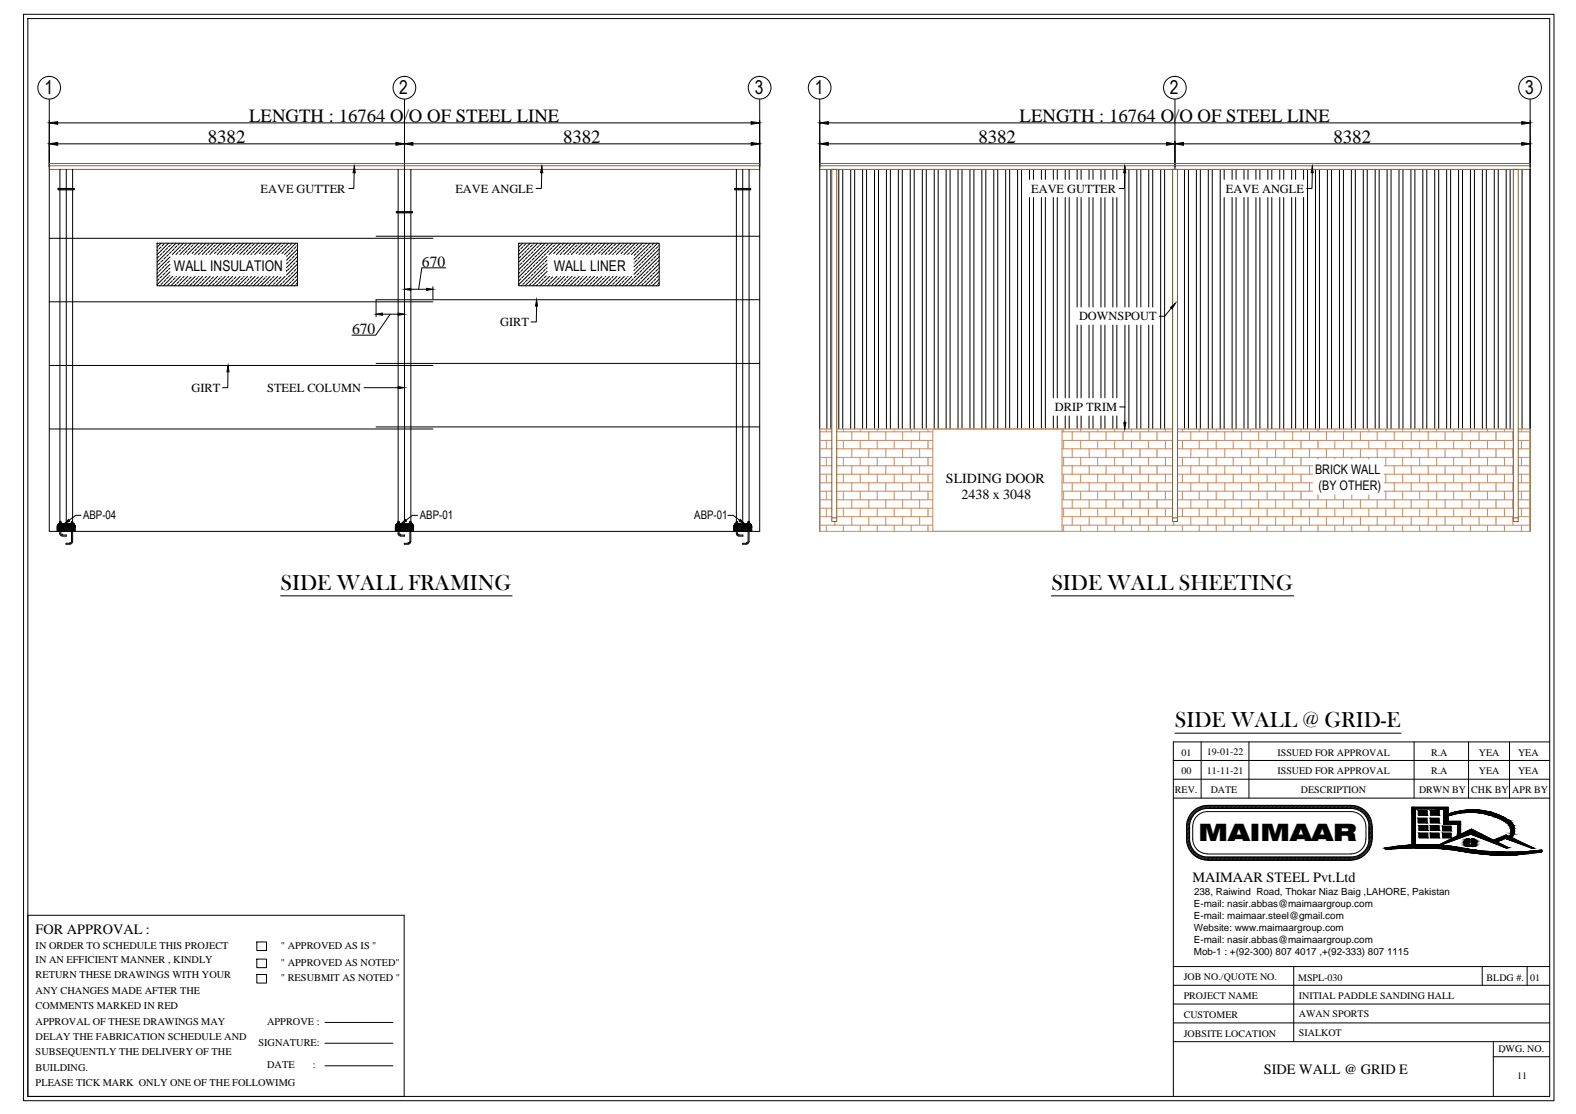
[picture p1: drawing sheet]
<svg xmlns="http://www.w3.org/2000/svg" width="420mm" height="297mm" viewBox="0 0 420 297" stroke-linecap="round" stroke-linejoin="round" font-family="sans-serif">
<defs><g id="words">
<text font-size="6.4" x="319.5" y="224.2">MAIMAAR</text>
<g font-size="5.9">
<text x="74.8" y="157.4">SIDE WALL FRAMING</text>
<text x="280.3" y="157.4">SIDE WALL SHEETING</text>
<text x="313.2" y="193.9">SIDE WALL @ GRID-E</text>
</g>
<g font-size="5.1">
<text x="11.8" y="25.2">1</text>
<text x="106.4" y="25.2">2</text>
<text x="201.2" y="25.2">3</text>
<text x="217.3" y="25.2">1</text>
<text x="311.8" y="25.2">2</text>
<text x="406.6" y="25.2">3</text>
</g>
<g font-size="5">
<text x="66.4" y="32.4">LENGTH : 16764 O/O OF STEEL LINE</text>
<text x="271.8" y="32.4">LENGTH : 16764 O/O OF STEEL LINE</text>
<text x="55.4" y="38.1">8382</text>
<text x="150.1" y="38.1">8382</text>
<text x="260.9" y="38.1">8382</text>
<text x="355.5" y="38.1">8382</text>
</g>
<g font-size="4.1">
<text x="112.5" y="71.1">670</text>
<text x="93.9" y="89.1">670</text>
</g>
<g font-size="3.9">
<text x="46.4" y="72.2">WALL INSULATION</text>
<text x="147.6" y="72.1">WALL LINER</text>
</g>
<g font-size="3.8">
<text x="317.9" y="235.2">MAIMAAR STEEL Pvt.Ltd</text>
<text x="9.5" y="249.1">FOR APPROVAL :</text>
<text x="336.9" y="286.3">SIDE WALL @ GRID E</text>
</g>
<g font-size="3.7">
<text x="252.2" y="128.9">SLIDING DOOR</text>
<text x="256.3" y="133.1">2438 x 3048</text>
</g>
<g font-size="3.5">
<text x="350.6" y="126.3">BRICK WALL</text>
<text x="351.5" y="130.6">(BY OTHER)</text>
</g>
<g font-size="3.3">
<text x="69.5" y="51.4">EAVE GUTTER</text>
<text x="121.4" y="51.4">EAVE ANGLE</text>
<text x="274.9" y="51.4">EAVE GUTTER</text>
<text x="326.8" y="51.4">EAVE ANGLE</text>
<text x="133.3" y="87">GIRT</text>
<text x="287.7" y="85.4">DOWNSPOUT</text>
<text x="51" y="104.5">GIRT</text>
<text x="71.2" y="104.5">STEEL COLUMN</text>
<text x="281.2" y="109.6">DRIP TRIM</text>
</g>
<g font-size="3.1">
<text x="22.2" y="138.5">ABP-04</text>
<text x="111.9" y="138.5">ABP-01</text>
<text x="185.1" y="138.5">ABP-01</text>
</g>
<g font-size="2.8">
<text x="9.5" y="253">IN ORDER TO SCHEDULE THIS PROJECT</text>
<text x="9.5" y="256.7">IN AN EFFICIENT MANNER , KINDLY</text>
<text x="74.9" y="253">&quot; APPROVED AS IS &quot;</text>
<text x="74.9" y="257.6">&quot; APPROVED AS NOTED&quot;</text>
<text x="9.5" y="260.8">RETURN THESE DRAWINGS WITH YOUR</text>
<text x="74.9" y="261.7">&quot; RESUBMIT AS NOTED &quot;</text>
<text x="9.5" y="264.9">ANY CHANGES MADE AFTER THE</text>
<text x="9.5" y="269">COMMENTS MARKED IN RED</text>
<text x="9.5" y="273.2">APPROVAL OF THESE DRAWINGS MAY</text>
<text x="71.2" y="273.3">APPROVE :</text>
<text x="9.5" y="277.3">DELAY THE FABRICATION SCHEDULE AND</text>
<text x="9.5" y="281.4">SUBSEQUENTLY THE DELIVERY OF THE</text>
<text x="68.9" y="278.8">SIGNATURE:</text>
<text x="9.5" y="285.5">BUILDING.</text>
<text x="71.2" y="284.9">DATE</text>
<text x="83.4" y="284.9">:</text>
<text x="9.5" y="289.6">PLEASE TICK MARK ONLY ONE OF THE FOLLOWIMG</text>
</g>
<g font-size="2.7">
<text x="315" y="201.5">01</text>
<text x="321.7" y="201.4">19-01-22</text>
<text x="340.6" y="201.5">ISSUED FOR APPROVAL</text>
<text x="381.5" y="201.5">R.A</text>
<text x="394.3" y="201.5">YEA</text>
<text x="404.7" y="201.5">YEA</text>
<text x="315" y="206.5">00</text>
<text x="321.7" y="206.4">11-11-21</text>
<text x="340.6" y="206.5">ISSUED FOR APPROVAL</text>
<text x="381.5" y="206.5">R.A</text>
<text x="394.3" y="206.5">YEA</text>
<text x="404.7" y="206.5">YEA</text>
<text x="313.2" y="211.5">REV.</text>
<text x="322.8" y="211.5">DATE</text>
<text x="346.8" y="211.5">DESCRIPTION</text>
<text x="378.3" y="211.5">DRWN BY</text>
<text x="392.2" y="211.5">CHK BY</text>
<text x="403.2" y="211.5">APR BY</text>
<text x="315.6" y="261.4">JOB NO./QUOTE NO.</text>
<text x="346.1" y="261.7">MSPL-030</text>
<text x="396.3" y="261.5">BLDG #.</text>
<text x="408" y="261.5">01</text>
<text x="315.6" y="266.4">PROJECT NAME</text>
<text x="346.3" y="266.3">INITIAL PADDLE SANDING HALL</text>
<text x="315.6" y="271.4">CUSTOMER</text>
<text x="346.3" y="271.2">AWAN SPORTS</text>
<text x="315.6" y="276.4">JOBSITE LOCATION</text>
<text x="346.3" y="276.2">SIALKOT</text>
<text x="399.5" y="280.5">DWG. NO.</text>
<text x="404.5" y="287.7">11</text>
</g>
<g font-size="2.6">
<text x="318.3" y="238.7">238, Raiwind Road, Thokar Niaz Baig ,LAHORE, Pakistan</text>
<text x="318.3" y="241.9">E-mail: nasir.abbas@maimaargroup.com</text>
<text x="318.3" y="245.1">E-mail: maimaar.steel@gmail.com</text>
<text x="318.3" y="248.3">Website: www.maimaargroup.com</text>
<text x="318.3" y="251.5">E-mail: nasir.abbas@maimaargroup.com</text>
<text x="318.3" y="254.6">Mob-1 : +(92-300) 807 4017 ,+(92-333) 807 1115</text>
</g>
</g></defs>
<!-- layer: Outer Line -->
<g fill="none" stroke="#000" stroke-width=".27">
<path d="M13.1 45.2v96.5h189.4v-96.5M16 45.2v5M16 50.6v89.1M19.4 45.2v5M19.4 50.6v89.1M106.1 45.2v11.2M106.1 56.8v82.9M109.5 45.2v11.2M109.5 56.8v82.9M196.3 45.2v5M196.3 50.6v89.1M199.7 45.2v5"/>
<path d="M199.7 50.6v89.1M218.5 45.2v96.5M407.9 45.2v96.5"/>
</g>
<!-- layer: EAVE GUTTER -->
<path d="M13.1 45.2h189.4M13.1 43.6h189.4M13.1 44.2h189.4M218.5 45.2h189.4M218.5 43.6h189.4M218.5 44.2h189.4M221.8 45.2h1.3v93.9h-1.3zM312.6 45.2h1.3v93.9h-1.3zM403.5 45.2h1.3v93.9h-1.3zM221.8 138.1h1.3M312.6 138.1h1.3M403.5 138.1h1.3" fill="none" stroke="#786332" stroke-width=".27"/>
<!-- layer: Dim1 -->
<g fill="none" stroke="#000" stroke-width=".27">
<path d="M13.1 32.1v12.4M15.4 32.8h184.9M15.4 38.4h90.2M107.8 37.7v6.8M110.1 38.4h90.2M202.5 32.1v12.4M218.5 32.1v12.4M220.8 32.8h184.9M220.8 38.4h90.2M313.2 37.7v6.8M315.5 38.4h90.2M407.9 32.1v12.4"/>
<path d="M100.3 79.9v4.6M107.8 76.5v3.3M107.8 79.9v4.6M109.5 77.1h4.2M115.4 76.5v3.3M118.8 71.4h-6.3l-.9 5.7M102 83.8h4.1M104 83.8l-3.8 5.6h-6.4"/>
</g>
<g fill="#000" stroke="#000" stroke-width=".27">
<path d="M13.1 32.8l2.3-.4v.7zM13.1 38.4l2.3-.4v.7zM105.6 38l2.2 .4-2.2 .3zM107.8 38.4l2.3-.4v.7zM200.3 32.4l2.2 .4-2.2 .3zM200.3 38l2.2 .4-2.2 .3zM218.5 32.8l2.3-.4v.7zM218.5 38.4l2.3-.4v.7zM311 38l2.2 .4-2.2 .3zM313.2 38.4l2.3-.4v.7zM405.7 32.4l2.2 .4-2.2 .3zM405.7 38l2.2 .4-2.2 .3z"/>
<path d="M107.8 77.1l1.7-.2v.5zM113.7 76.9l1.7 .2-1.7 .3zM100.3 83.8l1.7-.3v.6zM106.1 83.5l1.7 .3-1.7 .3z"/>
</g>
<!-- layer: Grid -->
<g fill="none" stroke="#000" stroke-width=".27">
<path d="M13.1 26.5v18.7M107.8 26.5v29.9M202.5 26.5v18.7M218.5 26.5v18.7M313.2 26.5v18.7M407.9 26.5v18.7M17.7 45.2v5M17.7 50.6v89.1M107.8 56.8v82.9M198 45.2v5M198 50.6v89.1"/>
<circle cx="13.1" cy="23.4" r="3"/>
<circle cx="107.8" cy="23.4" r="3"/>
<circle cx="202.5" cy="23.4" r="3"/>
<circle cx="218.5" cy="23.4" r="3"/>
<circle cx="313.2" cy="23.4" r="3"/>
<circle cx="407.9" cy="23.4" r="3"/>
</g>
<!-- layer: Base Plate -->
<path d="M15.5 139.7h4.3v.3h-4.3zM105.7 139.7h4.3v.3h-4.3zM195.8 139.7h4.4v.3h-4.4z" fill="none" stroke="#000" stroke-width=".27"/>
<!-- layer: HATCH -->
<g fill="none" stroke="#000" stroke-width=".27">
<path d="M41.9 64.9h37.4v11.3h-37.4zM41.9 64.9h.1M41.9 70.8v.1M42.2 66.6l-.3 .3M42.2 72.6l-.3 .3M42.4 68.3l-.5 .5M42.4 74.3l-.5 .5M42.7 70.1l-.5 .5M42.7 76.1l-.1 .1M42.9 64.9l-1 1M42.9 65.8l-.5 .5M42.9 71.8l-.5 .5"/>
<path d="M43.2 67.6l-.5 .5M43.2 73.6l-.5 .5M43.4 69.3l-.5 .6M43.4 75.4l-.5 .4M43.7 65.1l-.5 .5M43.7 71.1l-.5 .5M44 66.8l-.6 .6M44 72.9l-.6 .4M44.2 68.6l-.5 .5M44.2 74.6l-.5 .5M44.4 70.4l-.4 .4M44.7 66.1l-.5 .5"/>
<path d="M44.7 72.1l-.5 .5M44.9 64.9l-3 3M44.9 67.9l-.5 .4M44.9 73.8l-.5 .5M45.2 69.6l-.5 .5M45.2 75.6l-.5 .5M45.3 68.5l-3.4 3.4M45.3 70.5l-3.4 3.4M45.3 72.5l-3.4 3.4M45.3 71.5l-.4 .3M45.3 73.5l-.1 .1M45.4 65.4l-.5 .4"/>
<path d="M45.7 67.1l-.5 .5M45.9 64.9l-.2 .2M45.9 74.8l-.5 .6M46 73.7l-2.4 2.5M46.5 66.3l-.6 .5M46.7 74.1l-.5 .5M46.9 64.9l-5 5M46.9 75.8l-.4 .4M47 73.7l-.1 .1M47.2 65.6l-.5 .5M47.4 67.4l-.5 .5M47.7 75.1l-.5 .5"/>
<path d="M47.9 64.9l-.5 .5M48.1 73.7l-2.5 2.5M48.2 66.6l-.5 .5M48.4 74.3l-.5 .5M48.7 76.1l-.1 .1M48.9 64.9l-3 3M49 65.8l-.6 .5M49 73.7l-.3 .4M49.2 67.6l-.2 .3M49.4 75.4l-.4 .4M49.7 65.1l-.5 .5M49.9 66.8l-.5 .6"/>
<path d="M50.1 73.7l-2.5 2.5M50.2 74.6l-.5 .5M50.7 66.1l-.5 .5M50.9 64.9l-3 3M50.9 73.8l-.5 .5M51.2 75.6l-.5 .5M51.4 65.4l-.5 .4M51.7 67.1l-.5 .5M51.9 64.9l-.2 .2M51.9 74.8l-.5 .6M52 73.7l-2.5 2.5M52.4 66.3l-.5 .5"/>
<path d="M52.7 74.1l-.5 .5M52.9 64.9l-3 3M52.9 75.8l-.4 .4M53.1 73.7l-.2 .1M53.2 65.6l-.5 .5M53.4 67.4l-.5 .5M53.7 75.1l-.5 .5M53.9 64.9l-.5 .5M54 73.7l-2.5 2.5M54.2 66.6l-.5 .5M54.4 74.3l-.5 .5M54.7 76.1l-.2 .1"/>
<path d="M54.9 64.9l-3 3M54.9 65.8l-.5 .5M55 73.7l-.3 .4M55.2 67.6l-.3 .3M55.4 75.4l-.5 .4M55.7 65.1l-.5 .5M55.9 66.8l-.5 .6M56 73.7l-2.4 2.5M56.2 74.6l-.5 .5M56.7 66.1l-.5 .5M56.9 64.9l-3 3M56.9 73.8l-.5 .5"/>
<path d="M57.2 75.6l-.5 .5M57.4 65.4l-.5 .4M57.7 67.1l-.5 .5M57.9 64.9l-.2 .2M57.9 74.8l-.5 .6M58 73.7l-2.4 2.5M58.4 66.3l-.5 .5M58.7 74.1l-.5 .5M58.9 64.9l-3 3M58.9 75.8l-.4 .4M59 73.7l-.1 .1M59.2 65.6l-.5 .5"/>
<path d="M59.4 67.4l-.5 .5M59.7 75.1l-.5 .5M59.9 64.9l-.5 .5M60 73.7l-2.5 2.5M60.2 66.6l-.5 .5M60.4 74.3l-.5 .5M60.7 76.1l-.1 .1M60.9 64.9l-3 3M60.9 65.8l-.5 .5M61 73.7l-.3 .4M61.1 67.6l-.2 .3M61.4 75.4l-.5 .4"/>
<path d="M61.7 65.1l-.6 .5M61.9 66.8l-.5 .6M62 73.7l-2.5 2.5M62.2 74.6l-.5 .5M62.7 66.1l-.5 .5M62.9 64.9l-3 3M62.9 73.8l-.5 .5M63.2 75.6l-.5 .5M63.4 65.4l-.5 .4M63.6 67.1l-.4 .5M63.9 64.9l-.3 .2M63.9 74.8l-.5 .6"/>
<path d="M64 73.7l-2.5 2.5M64.4 66.3l-.5 .5M64.7 74.1l-.6 .5M64.9 64.9l-3 3M64.9 75.8l-.4 .4M65 73.7l-.1 .1M65.2 65.6l-.5 .5M65.4 67.4l-.5 .5M65.7 75.1l-.5 .5M65.9 64.9l-.5 .5M66 73.7l-2.5 2.5M66.1 66.6l-.4 .5"/>
<path d="M66.4 74.3l-.5 .5M66.6 76.1l-.1 .1M66.9 64.9l-3 3M66.9 65.8l-.5 .5M67 73.7l-.4 .4M67.2 67.6l-.3 .3M67.4 75.4l-.5 .4M67.7 65.1l-.5 .5M67.9 66.8l-.5 .6M68 73.7l-2.5 2.5M68.2 74.6l-.5 .5M68.6 66.1l-.4 .5"/>
<path d="M68.9 64.9l-3 3M68.9 73.8l-.5 .5M69.1 75.6l-.5 .5M69.4 65.4l-.5 .4M69.7 67.1l-.6 .5M69.9 64.9l-.2 .2M69.9 74.8l-.5 .6M70 73.7l-2.5 2.5M70.4 66.3l-.5 .5M70.7 74.1l-.5 .5M70.9 64.9l-3 3M70.9 75.8l-.4 .4"/>
<path d="M71 73.7l-.1 .1M71.1 65.6l-.4 .5M71.4 67.4l-.5 .5M71.6 75.1l-.5 .5M71.9 64.9l-.5 .5M72 73.7l-2.5 2.5M72.2 66.6l-.6 .5M72.4 74.3l-.5 .5M72.7 76.1l-.2 .1M72.9 64.9l-3 3M72.9 65.8l-.5 .5M73 73.7l-.3 .4"/>
<path d="M73.2 67.6l-.3 .3M73.4 75.4l-.5 .4M73.6 65.1l-.4 .5M73.9 66.8l-.5 .6M74 73.7l-2.5 2.5M74.1 74.6l-.5 .5M74.6 66.1l-.5 .5M74.9 64.9l-3 3M74.9 73.8l-.5 .5M75.2 75.6l-.6 .5M75.4 65.4l-.5 .4M75.7 67.1l-.5 .5"/>
<path d="M75.9 64.9l-.2 .2M75.9 74.8l-.5 .6M76 73.7l-2.5 2.5M76.4 72.3h.1M76.4 66.3l-.5 .5M76.6 68.1l-.2 .3M76.6 74.1l-.5 .5M76.9 64.9l-3 3M76.9 69.9l-.5 .5M76.9 75.8l-.4 .4M77.1 65.6l-.5 .5M77.1 71.6l-.5 .5"/>
<path d="M77.4 67.4l-.5 .5M77.4 73.3l-.5 .5M77.7 69.1l-.6 .5M77.7 75.1l-.6 .5M77.9 64.9l-.5 .5M77.9 70.8l-.5 .5M78.1 66.6l-.4 .5M78.1 72.6l-.4 .5M78.4 68.3l-.5 .5M78.4 74.3l-.5 .5M78.6 70.1l-.5 .5M78.6 76.1l-.1 .1"/>
<path d="M78.9 64.9l-3 3M78.9 65.8l-.5 .5M78.9 71.8l-.5 .5M79.1 67.6l-.5 .5M79.1 73.6l-.5 .5M79.3 66.4l-2.9 3M79.3 68.4l-2.9 3M79.3 70.4l-2.9 3M79.3 72.4l-3.8 3.8M79.3 74.4l-1.8 1.8M79.3 65.4l-.2 .2M79.3 69.4l-.4 .5"/>
<path d="M79.3 71.4l-.2 .2M79.3 75.4l-.4 .4M138.3 64.9h37.4v11.3h-37.4zM138.4 64.9h-.1M138.4 70.8l-.1 .1M138.6 66.6l-.3 .3M138.6 72.6l-.3 .3M138.9 68.3l-.5 .5M138.9 74.3l-.5 .5M139.1 70.1l-.5 .5M139.1 76.1l-.1 .1M139.4 64.9l-1.1 1"/>
<path d="M139.4 65.8l-.5 .5M139.4 71.8l-.5 .5M139.6 67.6l-.5 .5M139.6 73.6l-.5 .5M139.9 69.3l-.5 .6M139.9 75.4l-.5 .4M140.1 65.1l-.5 .5M140.1 71.1l-.5 .5M140.3 66.8l-.4 .6M140.3 72.9l-.4 .4M140.6 68.6l-.5 .5M140.6 74.6l-.5 .5"/>
<path d="M140.9 70.4l-.6 .4M141.1 66.1l-.5 .5M141.1 72.1l-.5 .5M141.4 64.9l-3.1 3M141.4 67.9l-.5 .4M141.4 73.8l-.5 .5M141.6 69.6l-.5 .5M141.6 75.6l-.5 .5M141.9 65.4l-.5 .4M141.9 71.3l-.5 .5M142.1 67.1l-.5 .5M142.1 73.1l-.5 .5"/>
<path d="M142.3 64.9l-.2 .2M142.4 68.8l-.5 .5M142.4 74.8l-.5 .6M142.6 70.6l-.5 .5M142.8 66.3l-.4 .5M142.8 72.3l-.4 .6M143.1 68.1l-.5 .5M143.1 74.1l-.5 .5M143.4 64.9l-5.1 5M143.4 69.9l-.6 .5M143.4 75.8l-.4 .4M143.6 65.6l-.5 .5"/>
<path d="M143.6 71.6l-.5 .5M143.9 67.4l-.5 .5M143.9 73.3l-.5 .5M144.1 69.1l-.5 .5M144.1 75.1l-.5 .5M144.4 64.9l-.5 .5M144.4 70.8l-.5 .5M144.6 66.6l-.5 .5M144.6 72.6l-.5 .5M144.8 68.3l-.4 .5M144.8 74.3l-.4 .5M145.1 70.1l-.5 .5"/>
<path d="M145.1 76.1l-.1 .1M145.3 64.9l-7 7M145.3 65.8l-.5 .5M145.3 71.8l-.5 .5M145.6 67.6l-.5 .5M145.6 73.6l-.5 .5M145.9 68.4l-7.6 7.5M145.9 70.4l-5.9 5.8M145.9 72.3l-3.9 3.9M145.9 69.3l-.6 .6M145.9 71.4l-.3 .2M145.9 75.4l-.6 .4"/>
<path d="M146.1 65.1l-.5 .5M146.4 66.8l-.5 .6M146.5 73.7l-2.5 2.5M146.6 74.6l-.5 .5M147.1 66.1l-.5 .5M147.3 64.9l-9 9M147.3 73.8l-.4 .5M147.6 75.6l-.5 .5M147.8 65.4l-.5 .4M148.1 67.1l-.5 .5M148.4 64.9l-.3 .2M148.4 74.8l-.6 .6"/>
<path d="M148.5 73.7l-2.5 2.5M148.9 66.3l-.5 .5M149.1 74.1l-.5 .5M149.4 64.9l-3 3M149.4 75.8l-.4 .4M149.5 73.7l-.1 .1M149.6 65.6l-.5 .5M149.8 67.4l-.4 .5M150.1 75.1l-.5 .5M150.3 64.9l-.5 .5M150.5 73.7l-2.5 2.5M150.6 66.6l-.5 .5"/>
<path d="M150.8 74.3l-.5 .5M151.1 76.1l-.1 .1M151.4 64.9l-3 3M151.4 65.8l-.6 .5M151.4 73.7l-.3 .4M151.6 67.6l-.2 .3M151.9 75.4l-.5 .4M152.1 65.1l-.5 .5M152.3 66.8l-.4 .6M152.5 73.7l-2.5 2.5M152.6 74.6l-.5 .5M153.1 66.1l-.5 .5"/>
<path d="M153.3 64.9l-3 3M153.3 73.8l-.5 .5M153.6 75.6l-.5 .5M153.9 65.4l-.6 .4M154.1 67.1l-.5 .5M154.3 64.9l-.2 .2M154.4 74.8l-.5 .6M154.4 73.7l-2.5 2.5M154.8 66.3l-.4 .5M155.1 74.1l-.5 .5M155.3 64.9l-3 3M155.3 75.8l-.3 .4"/>
<path d="M155.5 73.7l-.2 .1M155.6 65.6l-.5 .5M155.8 67.4l-.5 .5M156.1 75.1l-.5 .5M156.4 64.9l-.6 .5M156.4 73.7l-2.4 2.5M156.6 66.6l-.5 .5M156.9 74.3l-.5 .5M157.1 76.1l-.2 .1M157.3 64.9l-2.9 3M157.3 65.8l-.4 .5M157.5 73.7l-.4 .4"/>
<path d="M157.6 67.6l-.3 .3M157.8 75.4l-.5 .4M158.1 65.1l-.5 .5M158.3 66.8l-.5 .6M158.5 73.7l-2.5 2.5M158.6 74.6l-.5 .5M159.1 66.1l-.5 .5M159.3 64.9l-2.9 3M159.4 73.8l-.6 .5M159.6 75.6l-.5 .5M159.8 65.4l-.4 .4M160.1 67.1l-.5 .5"/>
<path d="M160.3 64.9l-.2 .2M160.3 74.8l-.5 .6M160.5 73.7l-2.5 2.5M160.8 66.3l-.5 .5M161.1 74.1l-.5 .5M161.3 64.9l-3 3M161.3 75.8l-.3 .4M161.4 73.7l-.1 .1M161.6 65.6l-.5 .5M161.8 67.4l-.5 .5M162.1 75.1l-.5 .5M162.3 64.9l-.5 .5"/>
<path d="M162.4 73.7l-2.5 2.5M162.6 66.6l-.5 .5M162.8 74.3l-.5 .5M163.1 76.1l-.1 .1M163.3 64.9l-3 3M163.3 65.8l-.5 .5M163.5 73.7l-.4 .4M163.6 67.6l-.3 .3M163.8 75.4l-.5 .4M164.1 65.1l-.5 .5M164.3 66.8l-.5 .6M164.4 73.7l-2.5 2.5"/>
<path d="M164.6 74.6l-.5 .5M165.1 66.1l-.5 .5M165.3 64.9l-3 3M165.3 73.8l-.5 .5M165.6 75.6l-.5 .5M165.8 65.4l-.5 .4M166.1 67.1l-.5 .5M166.3 64.9l-.2 .2M166.3 74.8l-.5 .6M166.4 73.7l-2.4 2.5M166.8 66.3l-.5 .5M167.1 74.1l-.5 .5"/>
<path d="M167.3 64.9l-3 3M167.3 75.8l-.4 .4M167.4 73.7l-.1 .1M167.6 65.6l-.5 .5M167.8 67.4l-.5 .5M168.1 75.1l-.5 .5M168.3 64.9l-.5 .5M168.4 73.7l-2.4 2.5M168.6 66.6l-.5 .5M168.8 74.3l-.5 .5M169.1 70.1h-.1M169.1 76.1l-.2 .1"/>
<path d="M169.3 64.9l-3 3M169.3 65.8l-.5 .5M169.3 71.8l-.3 .3M169.6 67.6l-.5 .5M169.6 73.6l-.5 .5M169.8 69.3l-.5 .6M169.8 75.4l-.5 .4M170.1 65.1l-.5 .5M170.1 71.1l-.5 .5M170.3 66.8l-.5 .6M170.3 72.9l-.5 .4M170.6 68.6l-.5 .5"/>
<path d="M170.6 74.6l-.5 .5M170.8 70.4l-.5 .4M171.1 66.1l-.5 .5M171.1 72.1l-.5 .5M171.3 64.9l-3 3M171.3 67.9l-.5 .4M171.3 73.8l-.5 .5M171.5 69.6l-.4 .5M171.5 75.6l-.4 .5M171.8 65.4l-.5 .4M171.8 71.3l-.5 .5M172.1 67.1l-.6 .5"/>
<path d="M172.1 73.1l-.6 .5M172.3 64.9l-.2 .2M172.3 68.8l-.5 .5M172.3 74.8l-.5 .6M172.6 70.6l-.5 .5M172.8 66.3l-.5 .5M172.8 72.3l-.5 .6M173.1 68.1l-.5 .5M173.1 74.1l-.5 .5M173.3 64.9l-4.3 4.2M173.3 69.9l-.5 .5M173.3 75.8l-.4 .4"/>
<path d="M173.6 65.6l-.5 .5M173.6 71.6l-.5 .5M173.8 67.4l-.5 .5M173.8 73.3l-.5 .5M174 69.1l-.4 .5M174 75.1l-.4 .5M174.3 64.9l-.5 .5M174.3 70.8l-.5 .5M174.6 66.6l-.6 .5M174.6 72.6l-.6 .5M174.8 68.3l-.5 .5M174.8 74.3l-.5 .5"/>
<path d="M175.1 70.1l-.5 .5M175.1 76.1l-.2 .1M175.3 64.9l-6.3 6.3M175.3 65.8l-.5 .5M175.3 71.8l-.5 .5M175.6 67.6l-.5 .5M175.6 73.6l-.5 .5M175.7 66.4l-6.7 6.8M175.7 68.4l-7.7 7.8M175.7 70.4l-5.8 5.8M175.7 72.4l-3.8 3.8M175.7 74.4l-1.8 1.8"/>
<path d="M175.7 65.4l-.1 .2M175.7 69.4l-.4 .5M175.7 71.4l-.1 .2M175.7 75.4l-.4 .4M15.5 140h.1M15.5 140h4.3l.3 .5h-4.8zM15.6 140h.1M15.7 140h.1M15.9 140h.1M16 140h.1M16.1 140h.1M16.2 140h.1"/>
<path d="M16.4 140h.1M16.5 140h.1M16.6 140h.1M16.7 140h.1M16.8 140h.1M16.9 140h.1M17 140h.1M17.1 140h.1M17.2 140h.1M17.4 140h.1M17.5 140h.1M18 140h.1"/>
<path d="M18.1 140h.1M18.2 140h.1M18.3 140h.1M18.4 140h.1M18.6 140h.1M18.8 140h.1M18.9 140h.1M19.1 140h.1M19.2 140h.1M19.4 140h.1M19.5 140h.1M19.6 140h.1"/>
<path d="M19.7 140h.1M19.8 140h.1M105.7 140h4.3l.3 .5h-4.9zM105.7 140h.1M105.8 140h.1M105.9 140h.1M106.1 140h.1M106.2 140h.1M106.3 140h.1M106.4 140h.1M106.5 140h.1M106.7 140h.1"/>
<path d="M106.8 140h.1M106.9 140h.1M107.1 140h.1M107.2 140h.1M107.3 140h.1M107.4 140h.1M107.5 140h.1M107.7 140h.1M108.2 140h.1M108.3 140h.1M108.4 140h.1M108.5 140h.1"/>
<path d="M108.6 140h.1M108.9 140h.1M109 140h.1M109.1 140h.1M109.3 140h.1M109.4 140h.1M109.5 140h.1M109.6 140h.1M109.7 140h.1M109.9 140h.1M110 140h.1M195.9 140h.1"/>
<path d="M195.9 140h4.3l.2 .5h-4.8zM196.1 140h.1M196.2 140h.1M196.3 140h.1M196.4 140h.1M196.5 140h.1M196.7 140h.1M196.8 140h.1M197 140h.1M197.1 140h.1M197.2 140h.1M197.3 140h.1"/>
<path d="M197.4 140h.1M197.5 140h.1M197.6 140h.1M197.7 140h.1M197.9 140h.1M198.3 140h.1M198.5 140h.1M198.6 140h.1M198.7 140h.1M198.8 140h.1M199 140h.1M199.2 140h.1"/>
<path d="M199.3 140h.1M199.4 140h.1M199.5 140h.1M199.6 140h.1M199.7 140h.1M199.8 140h.1M199.9 140h.1M200 140h.1M200.2 140h.1M15.2 140.5h4.9v1.2h-4.9zM15.3 140.5h.1M15.3 141h.1"/>
<path d="M15.3 140.4h.1M15.4 140.9h.1M15.4 140.3h.1M15.4 140.4h.1M15.4 140.5h.1M15.4 141.6h.1M15.4 140.2h.1M15.5 140.1h.1M15.5 140.3h.1M15.5 140.5h.1M15.5 140.2h.1M15.5 141.6h.1"/>
<path d="M15.5 141.3h.1M15.6 141.3h.1M15.6 140.4h.1M15.6 140.5h.1M15.6 140.2h.1M15.6 141.4h.1M15.6 141.5h.1M15.6 140.1h.1M15.6 140.3h.1M15.6 141.2h.1M15.6 140.7h.1M15.6 141.1h.1"/>
<path d="M15.6 140.8h.1M15.7 140.1h.1M15.7 140.2h.1M15.7 140.3h.1M15.7 140.4h.1M15.7 140.5h.1M15.8 140.1h.1M15.8 140.3h.1M15.8 140.5h.1M15.8 141.2h.1M15.8 141.5h.1M15.8 140.2h.1"/>
<path d="M15.8 140h.1M15.8 140.8h.1M15.8 140.4h.1M15.9 140.1h.1M15.9 140.2h.1M15.9 140.5h.1M15.9 141.6h.1M15.9 140.3h.1M15.9 140.4h.1M16 140.1h.1M16 140.2h.1M16 140.3h.1"/>
<path d="M16 140.4h.1M16 140.5h.1M16 140.9h.1M16 141.6h.1M16.1 140.1h.1M16.1 140.2h.1M16.1 140.3h.1M16.1 140.4h.1M16.1 140.8h.1M16.1 140.5h.1M16.2 140.6h.1M16.2 141h.1"/>
<path d="M16.2 141.4h.1M16.2 140.1h.1M16.2 140.2h.1M16.2 140.3h.1M16.2 140.4h.1M16.3 141.1h.1M16.3 140h.1M16.3 140.2h.1M16.3 140.3h.1M16.3 140.4h.1M16.3 140.5h.1M16.3 140.1h.1"/>
<path d="M16.4 141.6h.1M16.3 140.7h.1M16.3 141.3h.1M16.4 140.1h.1M16.4 140.2h.1M16.4 140.3h.1M16.4 140.4h.1M16.4 140.5h.1M16.4 141.5h.1M16.5 140.1h.1M16.5 140.2h.1M16.5 140.4h.1"/>
<path d="M16.5 140.5h.1M16.5 141.6h.1M16.5 140.3h.1M16.5 141.2l-.1 .1M16.6 140.7h.1M16.6 140.2h.1M16.6 140.3h.1M16.6 140.4h.1M16.6 140.5h.1M16.6 140.1h.1M16.6 141.1l-.1 .1M16.6 140.8h.1"/>
<path d="M16.6 140.9h.1M16.6 141.6h.1M16.7 141.5h.1M16.7 140.1h.1M16.7 140.2h.1M16.7 140.3h.1M16.7 140.4h.1M16.7 140.5h.1M16.7 141.6h.1M16.8 140.9h.1M16.8 141.3h.1M16.8 140.1h.1"/>
<path d="M16.8 140.2h.1M16.8 140.3h.1M16.8 140.4h.1M16.8 140.5h.1M16.9 140.2h.1M16.9 140.3h.1M16.9 140.4h.1M16.9 140.5h.1M16.9 140.1h.1M16.9 141.3h.1M16.9 140.6h.1M16.9 141.1h.1"/>
<path d="M16.9 141.5h.1M17 141.5h.1M17 140.2h.1M17 140.5h.1M17 140.4h.1M17 140.1h.1M17 140.3h.1M17.1 140.1h.1M17.1 140.5h.1M17.1 140.2h.1M17.1 140.3h.1M17.2 141.5h.1"/>
<path d="M17.2 140.2h.1M17.2 140.3h.1M17.2 140.4h.1M17.2 140.5h.1M17.2 141h.1M17.2 140.1h.1M17.2 140.6h.1M17.2 141.3h.1M17.3 140h.1M17.3 140.2h.1M17.3 141.2h.1M17.3 141.6h.1"/>
<path d="M17.3 140.4h.1M17.3 140.5h.1M17.3 140.1h.1M17.3 140.3h.1M17.3 141.2l-.1 .1M17.4 140.8h.1M17.4 141.4h.1M17.4 140.1h.1M17.4 140.2h.1M17.4 140.3h.1M17.4 140.4h.1M17.4 140.5h.1"/>
<path d="M17.5 140.2h.1M17.5 140.3h.1M17.5 140.4h.1M17.5 140.5h.1M17.5 140.1h.1M17.5 140.6h.1M17.6 141.6h.1M17.6 141.2h.1M17.6 140h.1M17.6 140.1h.1M17.6 140.5h.1M17.6 140.3h.1"/>
<path d="M17.6 140.4h.1M17.7 141h.1M17.7 140.1h.1M17.7 140.2h.1M17.7 140.3h.1M17.7 140.4h.1M17.7 140.5h.1M17.7 140h.1M17.8 140.6h.1M17.8 140h.1M17.8 140.2h.1M17.8 140.3h.1"/>
<path d="M17.8 140.4h.1M17.8 140.5h.1M17.8 140.1h.1M17.8 141.3v.2M17.8 141.4h.1M17.8 141h.1M17.9 140h.1M17.9 140.2h.1M17.9 140.5h.1M17.9 141.5h.1M17.9 140.8h.1M17.9 141.1h.1"/>
<path d="M17.9 140.3h.1M17.9 140.4h.1M17.9 140.1h.1M18 140.1h.1M18 140.2h.1M18 140.3h.1M18 140.4h.1M18 140.5h.1M18.1 141.3h.1M18.1 140.2h.1M18.1 140.3h.1M18.1 140.5h.1"/>
<path d="M18.1 140.1h.1M18.1 140.4h.1M18.2 140.1h.1M18.2 140.3h.1M18.2 140.2h.1M18.2 140.9h.1M18.2 141.6h.1M18.2 141.1h.1M18.2 140.5h.1M18.3 140.5h.1M18.3 140.1h.1M18.3 140.2h.1"/>
<path d="M18.3 140.3h.1M18.3 140.4h.1M18.3 140.9h.1M18.4 140.9h.1M18.4 141.3h.1M18.4 140.1h.1M18.4 140.3h.1M18.4 140.4h.1M18.4 140.2h.1M18.4 141h.1M18.4 140.5h.1M18.5 141.4h.1"/>
<path d="M18.5 140h.1M18.5 140.7h.1M18.5 141.1h.1M18.5 141.6h.1M18.5 141.3h.1M18.5 140.3h.1M18.5 140.5h.1M18.6 140.1h.1M18.6 140.2h.1M18.6 140.3h.1M18.6 140.5h.1M18.6 140.4h.1"/>
<path d="M18.6 140.7h.1M18.7 140.8h.1M18.7 140.1h.1M18.7 140.2h.1M18.7 140.3h.1M18.7 140.4h.1M18.7 140.5h.1M18.7 140h.1M18.8 140.5h.1M18.8 140.2h.1M18.8 140.3h.1M18.8 141.6h.1"/>
<path d="M18.8 141.2h.1M18.8 140.1h.1M18.9 140.1h.1M18.9 140.2h.1M18.9 140.3h.1M18.9 140.4h.1M18.9 140.5h.1M18.9 141.4h.1M18.9 140.6h.1M18.9 141h.1M18.9 141.5v.1l.1-.1M18.9 141.3v.1"/>
<path d="M19 140.2h.1M19 141h.1M19 140.1h.1M19 140.3h.1M19 140.4h.1M19 140.5h.1M19 140h.1M19.1 141h.1M19.1 141.4h.1M19.1 140.1h.1M19.1 140.3h.1M19.1 140.2h.1"/>
<path d="M19.1 140.4h.1M19.1 140.5h.1M19.1 140.6h.1M19.1 140.8h.1M19.1 141.2h.1M19.1 140.5l.1 .1M19.2 140.5h.1M19.2 140.3h.1M19.2 140.5v.1M19.2 141.6h.1M19.2 140.1h.1M19.2 140.2h.1"/>
<path d="M19.3 140.3h.1M19.3 140.1h.1M19.3 140.2h.1M19.3 140.4h.1M19.3 140.5h.1M19.4 141.6h.1M19.4 140.1h.1M19.4 140.2h.1M19.4 140.3h.1M19.4 140.5h.1M19.4 140.8h.1M19.4 140.4h.1"/>
<path d="M19.5 141.5h.1M19.5 140.6h.1M19.5 140.5h.1M19.5 140.3h.1M19.5 140.4h.1M19.6 141.6h.1M19.5 141.1h.1M19.5 140.8h.1M19.5 140.1h.1M19.5 140.2h.1M19.6 140.1h.1M19.6 140.3h.1"/>
<path d="M19.6 141.1h.1M19.6 140.2h.1M19.6 140.4h.1M19.6 140.5h.1M19.7 140.9h.1M19.7 141.3h.1M19.7 140.1h.1M19.7 140.3h.1M19.7 140.4h.1M19.7 140.5h.1M19.7 140.2h.1M19.8 141.1h.1"/>
<path d="M19.8 140.7h.1M19.8 140.1h.1M19.8 140.2h.1M19.8 140.3h.1M19.8 140.4h.1M19.8 140.5h.1M19.9 141h.1M19.9 140.1h.1M19.9 140.2h.1M19.9 140.4h.1M19.9 140.5h.1M19.9 140.3h.1"/>
<path d="M19.9 141.5h.1M20 141.6h.1M20 140.4h.1M20 140.5h.1M105.4 140.5h4.9v1.2h-4.9zM105.5 141h.1M105.5 140.5h.1M105.5 140.4h.1M105.6 140.3h.1M105.6 140.4h.1M105.6 140.5h.1M105.6 140.9h.1"/>
<path d="M105.6 141.6h.1M105.6 140.2h.1M105.6 140.1h.1M105.6 141.3h.1M105.7 140.1h.1M105.7 140.2h.1M105.7 140.5h.1M105.7 141.3h.1M105.7 141.6h.1M105.7 140.3h.1M105.7 140.4h.1M105.8 141.4h.1"/>
<path d="M105.8 141.5h.1M105.8 140.1h.1M105.8 140.2h.1M105.8 140.3h.1M105.8 140.5h.1M105.8 140.7h.1M105.8 141.1h.1M105.8 140.8h.1M105.8 140.4h.1M105.9 140.2h.1M105.9 140.1h.1M105.9 140.3h.1"/>
<path d="M105.9 140.5h.1M106 141.5h.1M106 140h.1M106 140.2h.1M106 140.3h.1M106 140.5h.1M106 140.8h.1M106 141.2h.1M106 140.1h.1M106 140.4h.1M106.1 140.2h.1M106.1 140.5h.1"/>
<path d="M106.1 140.3h.1M106.1 140.4h.1M106.1 141.6h.1M106.1 140.1h.1M106.2 140.9h.1M106.2 140.1h.1M106.2 140.2h.1M106.2 140.3h.1M106.2 140.4h.1M106.3 140.2h.1M106.3 140.5h.1M106.3 140.8h.1"/>
<path d="M106.3 140.3h.1M106.3 140.4h.1M106.4 141h.1M106.4 141.4h.1M106.4 140.1h.1M106.4 140.2h.1M106.4 140.3h.1M106.4 140.4h.1M106.4 140.6h.1M106.4 141.1h.1M106.4 140.5h.1M106.5 140.7h.1"/>
<path d="M106.5 140.2h.1M106.5 141.6v.1M106.5 140.1h.1M106.5 140.3h.1M106.5 140.4h.1M106.5 140.5h.1M106.5 141.6h.1M106.6 141.5h.1M106.6 140h.1M106.6 140.1h.1M106.6 140.3h.1M106.6 140.5h.1"/>
<path d="M106.6 140.2h.1M106.6 140.4h.1M106.7 140.1h.1M106.7 140.2h.1M106.7 140.5h.1M106.7 141.2l-.1 .1M106.7 141.6h.1M106.7 140.3h.1M106.7 140.4h.1M106.7 140.7h.1M106.7 140.8h.1M106.8 140.9h.1"/>
<path d="M106.8 140.2h.1M106.8 140.4h.1M106.8 140.5h.1M106.8 141.6h.1M106.8 140.1h.1M106.8 140.3h.1M106.9 141.5h.1M106.9 140.2h.1M106.9 140.3h.1M106.9 140.4h.1M106.9 140.5h.1M106.9 140.1h.1"/>
<path d="M106.9 140.9h.1M106.9 141.3h.1M106.9 141.6h.1M107 140.3h.1M107 140.4h.1M107 140.5h.1M107 140.2h.1M107 140h.1M107.1 141.3h.1M107.1 140.2h.1M107.1 141.5h.1M107.1 140.6h.1"/>
<path d="M107.1 140.1h.1M107.1 140.3h.1M107.1 140.4h.1M107.1 140.5h.1M107.2 141.1h.1M107.2 141.5h.1M107.2 140.5l-.1 .1M107.2 140.2h.1M107.2 140.3h.1M107.2 140.4h.1M107.2 140.5h.1M107.2 140.1h.1"/>
<path d="M107.3 140.4h.1M107.3 140.5h.1M107.3 140.3h.1M107.3 140.2h.1M107.3 140.1h.1M107.4 141h.1M107.4 141.5h.1M107.4 140.1h.1M107.4 140.3h.1M107.4 140.2h.1M107.4 140.5h.1M107.4 140.4h.1"/>
<path d="M107.4 141.3h.1M107.5 140.6h.1M107.5 140.2h.1M107.5 141.6h.1M107.5 140.3h.1M107.5 140.4h.1M107.5 140.5h.1M107.5 140.1h.1M107.5 141.2l-.1 .1M107.5 140.8h.1M107.5 141.2h.1M107.5 141.4h.1"/>
<path d="M107.6 140.3h.1M107.6 140.4h.1M107.6 140.5h.1M107.6 140h.1M107.6 140.2h.1M107.6 140.1h.1M107.7 140.6h.1M107.7 140.1h.1M107.7 140.2h.1M107.7 140.3h.1M107.7 140.4h.1M107.8 141.6h.1"/>
<path d="M107.8 141.2h.1M107.8 140.5h.1M107.8 140h.1M107.8 140.1h.1M107.8 140.3h.1M107.8 140.4h.1M107.8 141h.1M107.8 140.2h.1M107.9 140.3h.1M107.9 140.4h.1M107.9 140.5h.1M107.9 140h.1"/>
<path d="M107.9 140.2h.1M107.9 140.1h.1M107.9 141.3v.2M107.9 141.4h.1M108 140h.1M108 140.2h.1M108 140.3h.1M108 140.5h.1M107.9 140.7h.1M108 141h.1M108 141.4h.1M108 140.1h.1"/>
<path d="M108 140.4h.1M108 141.5h.1M108.1 140.8h.1M108.1 141.1h.1M108.1 141.5h.1M108.1 140h.1M108.1 140.1h.1M108.1 140.3h.1M108.1 140.4h.1M108.1 140.5h.1M108.1 140.2h.1M108.2 140.4h.1"/>
<path d="M108.2 140.5h.1M108.2 140.2h.1M108.2 140.3h.1M108.2 140.1h.1M108.3 141.3h.1M108.3 140.2h.1M108.3 140.3h.1M108.3 140.5h.1M108.3 140.1h.1M108.3 140.4h.1M108.3 140.9h.1M108.4 141.6h.1"/>
<path d="M108.4 141.1h.1M108.4 140.1h.1M108.4 140.3h.1M108.4 140.5h.1M108.4 140.2h.1M108.4 140.9h.1M108.5 140.5h.1M108.5 140.3h.1M108.5 140.4h.1M108.5 140.1h.1M108.6 140.9h.1M108.6 141.3h.1"/>
<path d="M108.6 140.4h.1M108.6 141h.1M108.6 140.1h.1M108.6 140.2h.1M108.6 140.3h.1M108.6 140.5h.1M108.7 140.7h.1M108.7 141.1h.1M108.7 141.4h.1M108.7 141.6h.1M108.7 141.3h.1M108.7 140h.1"/>
<path d="M108.7 140.1h.1M108.7 140.3h.1M108.7 140.5h.1M108.7 140.2h.1M108.8 140.3h.1M108.8 140.4h.1M108.8 140.5h.1M108.8 140.1h.1M108.8 140.2h.1M108.7 140.8h.1M108.8 140h.1M108.9 140.8h.1"/>
<path d="M108.9 140.1h.1M108.9 140.2h.1M108.9 140.3h.1M108.9 140.4h.1M108.9 140.5h.1M108.9 141.6h.1M109 141.2h.1M109 141.6h.1M109 140.1h.1M109 140.3h.1M109 140.5h.1M109 140.2h.1"/>
<path d="M109 140.4h.1M109.1 141.3h.1M109.1 140.6h.1M109.1 141h.1M109.1 140.4h.1M109.1 140.5h.1M109.1 140.1h.1M109.1 140.3h.1M109.1 140.2h.1M109.1 141.5l-.1 .1 .1-.1M109.2 141h.1M109.2 140.1h.1"/>
<path d="M109.2 140.2h.1M109.2 140.3h.1M109.2 140.4h.1M109.2 140.5h.1M109.2 140h.1M109.2 141.4h.1M109.3 140.6h.1M109.3 141h.1M109.3 140.8h.1M109.3 140.1h.1M109.3 140.3h.1M109.3 140.5h.1"/>
<path d="M109.3 141.2h.1M109.3 140.2h.1M109.3 140.5l.1 .1M109.4 140.3h.1M109.4 140.4h.1M109.4 140.5h.1M109.4 140.5v.1M109.4 141.6h.1M109.4 140.1h.1M109.4 140.2h.1M109.5 140.1h.1M109.5 140.2h.1"/>
<path d="M109.5 140.3h.1M109.5 140.4h.1M109.5 140.5h.1M109.6 141.6h.1M109.6 140.1h.1M109.6 140.2h.1M109.6 140.3h.1M109.6 140.5h.1M109.6 140.8h.1M109.7 141.5h.1M109.7 140.6h.1M109.7 140.3h.1"/>
<path d="M109.7 140.4h.1M109.7 140.5h.1M109.7 141.1h.1M109.7 140.8h.1M109.7 140.1h.1M109.7 140.2h.1M109.7 141.6h.1M109.8 141.6h.1M109.8 141.1h.1M109.8 140h.1M109.8 140.2h.1M109.8 140.3h.1"/>
<path d="M109.8 140.4h.1M109.8 140.5h.1M109.8 140.9h.1M109.8 141.3h.1M109.9 140.1h.1M109.9 140.2h.1M109.9 140.3h.1M109.9 140.4h.1M109.9 140.5h.1M110 141.1h.1M110 140.4h.1M110 140.5h.1"/>
<path d="M110 140.7h.1M110 140.1h.1M110 140.2h.1M110 141h.1M110 140.3h.1M110.1 140.3h.1M110.1 140.4h.1M110.1 140.5h.1M110.1 140.2h.1M110.1 141.5h.1M110.2 141.6h.1M110.2 140.4h.1"/>
<path d="M110.2 140.5h.1M110.3 140.5h.1M195.6 140.5h4.8v1.2h-4.8zM195.6 140.5h.1M195.7 140.5h.1M195.7 140.4h.1M195.7 141h.1M195.7 140.3h.1M195.8 140.9h.1M195.8 141.6h.1M195.8 140.5h.1M195.8 140.2h.1"/>
<path d="M195.8 140.1h.1M195.8 140.3h.1M195.8 141.3h.1M195.9 141.3h.1M195.9 141.6h.1M195.9 140.1h.1M195.9 140.2h.1M195.9 140.3h.1M195.9 140.4h.1M195.9 140.5h.1M195.9 141.5h.1M196 140.7h.1"/>
<path d="M196 141.1h.1M196 141.4h.1M196 140.8h.1M196 140.2h.1M196 140.3h.1M196 140.5h.1M196.1 141.1h.1M196 140.1h.1M196 140.4h.1M196 140h.1M196.1 140.5h.1M196.1 140.2h.1"/>
<path d="M196.1 140.1h.1M196.1 140.3h.1M196.1 141.5h.1M196.2 140.8h.1M196.2 141.2h.1M196.2 140.1h.1M196.2 140.2h.1M196.2 140.3h.1M196.2 140.4h.1M196.2 140.5h.1M196.3 140.1h.1M196.3 140.2h.1"/>
<path d="M196.3 140.3h.1M196.3 140.5h.1M196.3 141.6h.1M196.4 140.9h.1M196.4 140.1h.1M196.4 140.3h.1M196.4 140.4h.1M196.4 140.2h.1M196.4 141.6h.1M196.4 140.5h.1M196.5 140.8h.1M196.5 140.2h.1"/>
<path d="M196.5 140.3h.1M196.5 140.4h.1M196.5 140.5h.1M196.5 140.1h.1M196.5 141h.1M196.5 141.4h.1M196.6 140.6h.1M196.6 140.3h.1M196.6 140.4h.1M196.6 141.1h.1M196.6 141.4h.1M196.6 140h.1"/>
<path d="M196.6 140.2h.1M196.6 140.1h.1M196.7 140.7h.1M196.7 140.5h.1M196.7 140.2h.1M196.7 141.6h.1M196.7 140.1h.1M196.7 140.3h.1M196.7 140.4h.1M196.7 141.5h.1M196.8 140.2h.1M196.8 140.3h.1"/>
<path d="M196.8 140.4h.1M196.8 140.5h.1M196.8 140.1h.1M196.8 141.2v.1M196.9 141.6h.1M196.9 140.1h.1M196.9 140.2h.1M196.9 140.3h.1M196.9 140.4h.1M196.9 140.5h.1M196.9 140.7h.1M196.9 140h.1"/>
<path d="M196.9 140.8h.1M196.9 140.9h.1M197 141.6h.1M197 140.1h.1M197 140.2h.1M197 140.3h.1M197 140.4h.1M197 140.5h.1M197 140.8h.1M197 141.5h.1M197.1 140.2h.1M197.1 140.3h.1"/>
<path d="M197.1 140.4h.1M197.1 140.5h.1M197.1 140.1h.1M197.1 140.9h.1M197.1 141.3h.1M197.1 141.6h.1M197.2 140.1h.1M197.2 140.2h.1M197.2 140.3h.1M197.2 140.4h.1M197.2 140.5h.1M197.2 141.3h.1"/>
<path d="M197.3 141.5h.1M197.3 140.1h.1M197.3 140.2h.1M197.3 140.3h.1M197.3 140.4h.1M197.3 140.5h.1M197.3 140.6h.1M197.3 141.1h.1M197.3 140.5v.1M197.4 140.2h.1M197.4 140.3h.1M197.4 140.4h.1"/>
<path d="M197.4 140.5h.1M197.4 140.1h.1M197.5 140.2h.1M197.5 140.3h.1M197.5 140.4h.1M197.5 140.5h.1M197.5 140.1h.1M197.4 141.5h.1M197.5 141.5h.1M197.6 141h.1M197.6 140.1h.1M197.6 140.2h.1"/>
<path d="M197.6 140.3h.1M197.6 140.4h.1M197.6 140.5h.1M197.6 141.3h.1M197.6 140.6h.1M197.7 141.6h.1M197.7 140.2h.1M197.7 140.3h.1M197.7 140.4h.1M197.7 140.5h.1M197.7 140.1h.1M197.7 141.2l-.1 .1"/>
<path d="M197.7 140.8h.1M197.7 141.2h.1M197.7 141.4h.1M197.8 140.1h.1M197.8 140.2h.1M197.8 140.3h.1M197.8 140.4h.1M197.8 140.5h.1M197.8 140h.1M197.9 140.6h.1M197.9 140.1h.1M197.9 140.2h.1"/>
<path d="M197.9 140.3h.1M197.9 140.4h.1M197.9 141.2h.1M197.9 140.5h.1M198 141.6h.1M198 140h.1M198 140.1h.1M198 140.3h.1M198 140.4h.1M198 140.5h.1M198 140.2h.1M198 141h.1"/>
<path d="M198.1 140h.1M198.1 140.2h.1M198.1 140.4h.1M198.1 140.5h.1M198.1 141.4h.1M198.1 140.3h.1M198.1 140.7h.1M198.1 141.3v.2M198.2 141h.1M198.2 141.4h.1M198.2 140.1h.1M198.2 140.2h.1"/>
<path d="M198.2 140.3h.1M198.2 140.4h.1M198.2 140.5h.1M198.2 140h.1M198.3 141.1h.1M198.3 141.5h.1M198.3 140.1h.1M198.3 140.3h.1M198.3 140.4h.1M198.3 140.5h.1M198.3 140.8h.1M198.3 140.2h.1"/>
<path d="M198.4 140h.1M198.4 140.1h.1M198.4 140.3h.1M198.4 140.2h.1M198.4 141.3h.1M198.4 140.5h.1M198.5 140.1h.1M198.5 140.2h.1M198.5 140.3h.1M198.5 140.4h.1M198.5 140.5h.1M198.6 141.6h.1"/>
<path d="M198.6 140.1h.1M198.6 140.3h.1M198.6 140.5h.1M198.6 140.9h.1M198.6 141.1h.1M198.6 140.2h.1M198.6 140.4h.1M198.7 140.1h.1M198.7 140.3h.1M198.7 140.5h.1M198.7 140.9h.1M198.7 141.3h.1"/>
<path d="M198.8 141h.1M198.8 140.1h.1M198.8 140.2h.1M198.8 140.3h.1M198.8 140.5h.1M198.8 140.4h.1M198.9 140.7h.1M198.9 141.1h.1M198.9 141.4h.1M198.9 141.6h.1M198.9 141.3h.1M198.9 140h.1"/>
<path d="M198.9 140.1h.1M198.9 140.3h.1M198.9 140.5h.1M198.9 140.2h.1M198.9 140.4h.1M198.9 140.8h.1M199 140.3h.1M199 140.8h.1M199 140.5h.1M199 140.4h.1M199.1 140.1h.1M199.1 140.2h.1"/>
<path d="M199.1 140.3h.1M199.1 140.4h.1M199.1 140.5h.1M199.1 140h.1M199.1 141.6h.1M199.1 141.5v.1M199.2 141.2h.1M199.2 141.6h.1M199.2 140.1h.1M199.2 140.3h.1M199.2 140.5h.1M199.2 140.2h.1"/>
<path d="M199.2 140.4h.1M199.2 140.6h.1M199.2 141h.1M199.3 141.3h.1M199.3 140.1h.1M199.3 140.3h.1M199.3 140.5h.1M199.3 140.2h.1M199.3 140.4h.1M199.3 141.5l-.1 .1zM199.4 141h.1M199.4 140.1h.1"/>
<path d="M199.4 140.2h.1M199.4 140.3h.1M199.4 140.5h.1M199.4 141.4h.1M199.4 140.6h.1M199.4 140.8h.1M199.5 141.2h.1M199.5 140.2h.1M199.5 140.3h.1M199.5 140.5h.1M199.5 140.4h.1M199.5 140.5v.1"/>
<path d="M199.5 140.1h.1M199.6 141.6h.1M199.6 140.2h.1M199.6 140.5l-.1 .1M199.6 140.3h.1M199.6 140.5h.1M199.7 140.1h.1M199.7 140.2h.1M199.7 140.3h.1M199.7 140.4h.1M199.7 140.5h.1M199.7 141.6h.1"/>
<path d="M199.7 140.8h.1M199.8 140.6h.1M199.8 140.1h.1M199.8 140.2h.1M199.8 140.3h.1M199.8 140.4h.1M199.8 140.5h.1M199.9 141.1h.1M199.9 141.5h.1M199.9 140.1h.1M199.9 140.2h.1M199.9 140.3h.1"/>
<path d="M199.9 141.7h.1M199.9 140.8h.1M199.9 140.5h.1M199.9 141.6v.1M200 141.6h.1M200 140.2h.1M200 140.3h.1M200 140.4h.1M200 140.5h.1M200 140.1h.1M200 140.9h.1M200 141.3h.1"/>
<path d="M200 141.1h.1M200.1 140.1h.1M200.1 140.3h.1M200.1 140.5h.1M200.1 140.2h.1M200.1 140.4h.1M200.1 140h.1M200.2 140.7h.1M200.2 141.1h.1M200.2 140.1h.1M200.2 140.2h.1M200.2 140.4h.1"/>
<path d="M200.2 141h.1M200.2 140.3h.1M200.2 140.5h.1M200.3 140.3h.1M200.3 140.4h.1M200.3 140.5h.1M200.3 140.2h.1M200.3 141.5h.1M200.4 141.6h.1M200.4 140.5h.1"/>
</g>
<!-- layer: MISCEL -->
<g fill="none" stroke="#000" stroke-width=".27">
<path d="M15.7 139.7h.8zM15.8 139.7h.1M15.8 140h.6v.2h-.6zM15.8 139.5h.6v.2M15.8 139.5v.2M15.9 139.2h.3M15.9 139.4h.3M16 139.5h-.2M16 139.3h.2M16 139.4h.2M16 139.1h.2M16 139.8l.2 .1h-.3"/>
<path d="M16.2 139.5h-.3M16.2 139.1h-.3v3.2M16.2 139.1v3.2M16.4 139.5h-.2M16.4 139.7h.1M18.8 139.7h.8zM18.9 139.7h.1M18.9 139.5h.2M18.9 139.5h.6M18.9 139.5v.2M19.1 139.2h.3M19.1 139.4h.3"/>
<path d="M19.1 139.9h.3M19.1 139.5h.2M19.1 139.3h.2M19.1 139.4h.2M19.1 139.1h.2M19.3 139.5h.2M19.4 139.1l-.1 5.6-.4 .3-1.3 .1v-.2h1.1M19.4 139.1h-.3v5.3l-.4 .4M19.4 139.8l-.3 .1M19.5 139.5v.2M105.8 139.7h.9zM105.9 139.7h.1"/>
<path d="M106 139.5h.6M106 139.5v.2M106.1 139.5h-.2M106.1 139.3h.3M106.1 139.2h.3M106.1 139.4h.3M106.1 139.1h.3M106.1 139.8l.3 .1h-.3M106.4 139.5h-.3M106.4 139.1l-.3-.1v3.3M106.4 139.1v3.2M106.6 139.5h-.2"/>
<path d="M106.6 139.5v.2M109 139.7h.8zM109.1 139.7h.1M109.1 139.5h.2M109.1 139.5h.6M109.1 139.5v.2M109.2 139.5h.3M109.3 139.3h.2M109.3 139.2h.2M109.3 139.4h.2M109.3 139.1h.2M109.5 139.5h.2"/>
<path d="M109.5 139.1l-.1 5.6-.3 .3-1.3 .1v-.2h1.1M109.5 139.1l-.2-.1v5.4M109.5 139.8l-.2 .1h.2M109.7 139.5v.2M196 139.7h.9zM196.1 139.5h.6M196.1 139.5v.2M196.3 139.5h-.2M196.3 139.3h.3M196.3 139.2h.3M196.3 139.4h.3M196.3 139.1h.3"/>
<path d="M196.3 139.8l.3 .1h-.3M196.6 139.5h-.3M196.6 139.1l-.3-.1v3.3M196.6 139.1v3.2M196.7 139.5h-.2M196.7 139.5v.2M199.2 139.7h.8zM199.2 139.5h.2M199.3 139.5h.6M199.3 139.5v.2M199.4 139.5h.3M199.4 139.1l.3-.1-.1 5.7-.3 .3-1.3 .1v-.2h1"/>
<path d="M199.4 139.1v5.3l-.4 .4M199.4 139.3h.3M199.4 139.2h.3M199.4 139.4h.3M199.4 139.1h.3M199.7 139.5h.2M199.7 139.8l-.3 .1h.3M199.9 139.5v.2M15.8 140.2h.6M15.9 142.3l.2 .4 .5 .2M15.9 140.9h.3M15.9 140.5h.3"/>
<path d="M15.9 140.8h.3M15.9 140.3h.3M16 140.5l.2 .1h-.3M16 140.7h.2M16 140.8h.2M16.2 142.3l.4 .4M16.6 142.7h.1M16.6 142.7h1.1v.3h-1.1M18.7 144.9h.1M18.9 140.2v-.2h.6v.2M18.9 140.2h.6M19.1 140.9h.3"/>
<path d="M19.1 140.5h.3M19.1 140.6h.3M19.1 140.8h.3M19.1 140.3h.3M19.1 140.7h.3M19.4 140.5h-.3M19.5 140.2h-.6M105.9 140.2h.7M106 140.2v-.2h.6v.2M106 140.2h.6M106.1 142.3l.2 .4 .5 .2M106.1 140.9h.3"/>
<path d="M106.1 140.5h.3M106.1 140.5l.3 .1h-.3M106.1 140.7h.3M106.1 140.8h.3M106.4 142.3l.4 .4M106.4 140.3l-.3 .1M106.8 142.7h.1M106.8 142.7h1v.3h-1M108.9 144.9h.1M109.1 140.2v-.2h.6v.2M109.1 140.2h.6M109.2 144.4l-.4 .4"/>
<path d="M109.3 140.9h.2M109.3 140.5h.2M109.3 140.7h.2M109.3 140.8h.2M109.3 140.3h.2M109.5 140.5l-.2 .1h.2M109.7 140.2h-.6M196.1 140.2h.6M196.1 140.2v-.2h.6v.2M196.3 142.3l.2 .4 .5 .2M196.3 140.9h.3M196.3 140.5h.3"/>
<path d="M196.3 140.5l.3 .1h-.3M196.3 140.7h.3M196.3 140.8h.3M196.3 140.3h.3M196.6 142.3l.4 .4M197 142.7h.1M197 142.7h1v.3h-1M199 144.9h.1M199.3 140.2v-.2h.6v.2M199.3 140.2h.6M199.4 140.9h.3M199.4 140.5h.3"/>
<path d="M199.4 140.7h.3M199.4 140.8h.3M199.4 140.3h.3M199.7 140.5l-.3 .1h.3M199.9 140.2h-.7"/>
</g>
<!-- layer: Thin -->
<path d="M94.5 44.4l.2 1.7h-.6zM144.5 44.4l.2 1.7h-.6zM299.9 44.4l.2 1.7h-.5zM349.9 44.4l.2 1.7h-.5zM60.8 97.5l.3 1.6h-.6zM143.1 79.9l.2 1.7h-.5zM312.1 82l1.3-1.1-.9 1.4zM106.1 103.1l1.7 .3-1.7 .2zM299.6 112.7h.6l-.3 1.7zM18.3 138.5l.3 .4-1.5 .8zM108 138.5l.4 .4-1.5 .8zM197.4 138.5l1.2 1.2-1.6-.8z" fill="#000" stroke="#000" stroke-width=".27"/>
<path d="M94.4 46.1l-.1 4.1h-1.3M144.4 46.1l-.1 4.1h-1.4M299.9 46.1l-.1 4.1h-1.4M349.9 46.1l-.1 4.1h-1.4M60.8 99.1l-.1 4.3h-1.4M143.1 81.6l-.1 4.3h-1.4M312.3 82.2l-1.8 2.1h-1.4M97 103.4h9.1M298.5 108.5h1.4v4.2M21.6 137.4h-1.4l-1.8 1.3M111.4 137.4h-1.4l-1.8 1.3M194.1 137.4h1.4l1.7 1.3" fill="none" stroke="#000" stroke-width=".27"/>
<!-- layer: CRK Plate -->
<path d="M15.5 50.2h4.3v.4h-4.3zM15.5 50.5h.1M15.5 50.5h4.3M105.7 56.4h4.3v.4h-4.3zM105.7 56.6h.1M105.7 56.6h4.3M195.9 50.2h4.2v.4h-4.2zM195.9 50.5h.1M195.9 50.5h4.2" fill="none" stroke="#000" stroke-width=".27"/>
<!-- layer: Purlan -->
<path d="M13.1 63.5h102.3M100.3 79.9h102.2M100.3 63h102.2M13.1 97.5h102.3M13.1 80.5h102.3M100.3 96.9h102.2M13.1 114.4h102.3M100.3 113.8h102.2" fill="none" stroke="#000" stroke-width=".27"/>
<!-- layer: Wall Panel -->
<g fill="none" stroke="#000" stroke-width=".27">
<path d="M220.4 45.2v69.2M221.5 45.2v69.2M223.6 45.2v69.2M224.7 45.2v69.2M226.8 45.2v69.2M227.9 45.2v69.2M230 45.2v69.2M231 45.2v69.2M233.1 45.2v69.2M234.2 45.2v69.2M236.3 45.2v69.2M237.4 45.2v69.2"/>
<path d="M239.5 45.2v69.2M240.6 45.2v69.2M242.7 45.2v69.2M243.7 45.2v69.2M245.9 45.2v69.2M246.9 45.2v69.2M249.1 45.2v69.2M250.1 45.2v69.2M252.2 45.2v69.2M253.3 45.2v69.2M255.4 45.2v69.2M256.5 45.2v69.2"/>
<path d="M258.6 45.2v69.2M259.6 45.2v69.2M261.8 45.2v69.2M262.8 45.2v69.2M264.9 45.2v69.2M266 45.2v69.2M268.1 45.2v69.2M269.2 45.2v69.2M271.3 45.2v69.2M272.3 45.2v69.2M274.5 45.2v2.6M274.5 52.7v61.7"/>
<path d="M275.5 45.2v2.6M275.5 52.7v61.7M277.6 45.2v2.6M277.6 52.7v61.7M278.7 45.2v2.6M278.7 52.7v61.7M280.8 45.2v2.6M280.8 52.7v53.4M281.9 45.2v2.6M281.9 52.7v53.4M284 45.2v2.6M284 52.7v53.4"/>
<path d="M285 45.2v2.6M285 52.7v53.4M287.2 45.2v2.6M287.2 52.7v29.2M288.2 45.2v2.6M288.2 52.7v29.2M290.3 45.2v2.6M290.3 52.7v29.2M291.4 45.2v2.6M291.4 52.7v29.2M293.5 45.2v2.6M293.5 52.7v29.2"/>
<path d="M294.6 45.2v2.6M294.6 52.7v29.2M296.7 45.2v2.6M296.7 52.7v29.2M297.7 45.2v2.6M297.7 52.7v29.2M299.9 44.4v.8M299.9 46.1v35.8M301 45.2v36.7M303.1 45.2v36.7M304.1 45.2v36.7M306.3 45.2v36.7"/>
<path d="M307.3 45.2v36.7M309.4 45.2v69.2M310.5 45.2v69.2M312.6 45.2v36.3M315.8 45.2v69.2M316.8 45.2v69.2M319 45.2v69.2M320 45.2v69.2M322.1 45.2v69.2M323.2 45.2v69.2M325.3 45.2v69.2M326.4 45.2v2.6"/>
<path d="M326.4 52.7v61.7M328.5 45.2v2.6M328.5 52.7v61.7M329.5 45.2v2.6M329.5 52.7v61.7M331.7 45.2v2.6M331.7 52.7v61.7M332.7 45.2v2.6M332.7 52.7v61.7M334.8 45.2v2.6M334.8 52.7v61.7M335.9 45.2v2.6"/>
<path d="M335.9 52.7v61.7M338 45.2v2.6M338 52.7v61.7M339.1 45.2v2.6M339.1 52.7v61.7M341.2 45.2v2.6M341.2 52.7v61.7M342.2 45.2v2.6M342.2 52.7v61.7M344.4 45.2v2.6M344.4 52.7v61.7M345.4 45.2v2.6"/>
<path d="M345.4 52.7v61.7M347.5 45.2v2.6M347.5 52.7v61.7M348.6 45.2v69.2M350.7 45.2v69.2M351.8 45.2v69.2M353.9 45.2v69.2M355 45.2v69.2M357.1 45.2v69.2M358.2 45.2v69.2M360.3 45.2v69.2M361.3 45.2v69.2"/>
<path d="M363.4 45.2v69.2M364.5 45.2v69.2M366.6 45.2v69.2M367.7 45.2v69.2M369.8 45.2v69.2M370.9 45.2v69.2M373 45.2v69.2M374 45.2v69.2M376.1 45.2v69.2M377.2 45.2v69.2M379.3 45.2v69.2M380.4 45.2v69.2"/>
<path d="M382.5 45.2v69.2M383.6 45.2v69.2M385.7 45.2v69.2M386.7 45.2v69.2M388.8 45.2v69.2M389.9 45.2v69.2M392 45.2v69.2M393.1 45.2v69.2M395.2 45.2v69.2M396.3 45.2v69.2M398.4 45.2v69.2M399.4 45.2v69.2"/>
<path d="M401.5 45.2v69.2M402.6 45.2v69.2M405.8 45.2v69.2M407.9 45.2v69.2M287.2 86.7v19.4M288.2 86.7v19.4M290.3 86.7v19.4M291.4 86.7v19.4M293.5 86.7v19.4M294.6 86.7v19.4M296.7 86.7v19.4M297.7 86.7v19.4"/>
<path d="M299.9 86.7v21.8M301 86.7v27.7M303.1 86.7v27.7M304.1 86.7v27.7M306.3 86.7v27.7M307.3 86.7v27.7M312.6 82.2v32.2M280.8 110.9v3.5M281.9 110.9v3.5M284 110.9v3.5M285 110.9v3.5M287.2 110.9v3.5"/>
<path d="M288.2 110.9v3.5M290.3 110.9v3.5M291.4 110.9v3.5M293.5 110.9v3.5M294.6 110.9v3.5M296.7 110.9v3.5M297.7 110.9v3.5M299.9 112.2v.5M299.9 114.3v.1"/>
</g>
<!-- layer: brick HATCH -->
<g fill="none" stroke="#cd875b" stroke-width=".27">
<path d="M218.5 115.1h3.3M218.5 117.4h3.3M218.5 119.7h3.3M220.3 114.4v.7M220.3 117.4v2.3M221.8 114.4h-3.3v27.3h189.4v-27.3h-3.1M223.1 115.1h25.6M223.1 117.4h25.6M223.1 119.7h25.6M223.1 114.4h89.5M224.8 114.4v.7M224.8 117.4v2.3"/>
<path d="M227.1 115.1v2.3M227.1 119.7v2.3M229.3 114.4v.7M229.3 117.4v2.3M231.6 115.1v2.3M231.6 119.7v2.3M233.9 114.4v.7M233.9 117.4v2.3M236.1 115.1v2.3M236.1 119.7v2.3M238.4 114.4v.7M238.4 117.4v2.3"/>
<path d="M240.6 115.1v2.3M240.6 119.7v2.3M242.9 114.4v.7M242.9 117.4v2.3M245.2 115.1v2.3M245.2 119.7v2.3M247.4 114.4v.7M247.4 117.4v2.3M248.7 114.4h34.4v27.3h-34.4zM283.1 115.1h29.5M283.1 117.4h29.5M283.1 119.7h29.5"/>
<path d="M283.6 114.4v.7M283.6 117.4v2.3M285.8 115.1v2.3M285.8 119.7v2.3M288.1 114.4v.7M288.1 117.4v2.3M290.4 115.1v2.3M290.4 119.7v2.3M292.6 114.4v.7M292.6 117.4v2.3M294.9 115.1v2.3M294.9 119.7v2.3"/>
<path d="M297.2 114.4v.7M297.2 117.4v2.3M299.4 115.1v2.3M299.4 119.7v2.3M301.6 114.4v.7M301.6 117.4v2.3M303.9 115.1v2.3M303.9 119.7v2.3M306.2 114.4v.7M306.2 117.4v2.3M308.5 115.1v2.3M308.5 119.7v2.3"/>
<path d="M310.7 114.4v.7M310.7 117.4v2.3M313.9 115.1h89.6M313.9 117.4h89.6M313.9 119.7h89.6M313.9 114.4h89.6M315.2 114.4v.7M315.2 117.4v2.3M317.5 115.1v2.3M317.5 119.7v2.3M319.7 114.4v.7M319.7 117.4v2.3"/>
<path d="M322 115.1v2.3M322 119.7v2.3M324.2 114.4v.7M324.2 117.4v2.3M326.5 115.1v2.3M326.5 119.7v2.3M328.8 114.4v.7M328.8 117.4v2.3M331 115.1v2.3M331 119.7v2.3M333.3 114.4v.7M333.3 117.4v2.3"/>
<path d="M335.5 115.1v2.3M335.5 119.7v2.3M337.8 114.4v.7M337.8 117.4v2.3M340.1 115.1v2.3M340.1 119.7v2.3M342.3 114.4v.7M342.3 117.4v2.3M344.6 115.1v2.3M344.6 119.7v2.3M346.9 114.4v.7M346.9 117.4v2.3"/>
<path d="M349.1 115.1v2.3M349.1 119.7v2.3M351.4 114.4v.7M351.4 117.4v2.3M353.6 115.1v2.3M353.6 119.7v2.3M355.9 114.4v.7M355.9 117.4v2.3M358.2 115.1v2.3M358.2 119.7v2.3M360.4 114.4v.7M360.4 117.4v2.3"/>
<path d="M362.7 115.1v2.3M362.7 119.7v2.3M364.9 114.4v.7M364.9 117.4v2.3M367.2 115.1v2.3M367.2 119.7v2.3M369.5 114.4v.7M369.5 117.4v2.3M371.7 115.1v2.3M371.7 119.7v2.3M373.9 114.4v.7M373.9 117.4v2.3"/>
<path d="M376.2 115.1v2.3M376.2 119.7v2.3M378.5 114.4v.7M378.5 117.4v2.3M380.8 115.1v2.3M380.8 119.7v2.3M383 114.4v.7M383 117.4v2.3M385.2 115.1v2.3M385.2 119.7v2.3M387.5 114.4v.7M387.5 117.4v2.3"/>
<path d="M389.8 115.1v2.3M389.8 119.7v2.3M392 114.4v.7M392 117.4v2.3M394.3 115.1v2.3M394.3 119.7v2.3M396.6 114.4v.7M396.6 117.4v2.3M398.8 115.1v2.3M398.8 119.7v2.3M401.1 114.4v.7M401.1 117.4v2.3"/>
<path d="M403.3 115.1v2.3M403.3 119.7v2.3M404.8 115.1h3.1M404.8 117.4h3.1M404.8 119.7h3.1M405.6 114.4v.7M405.6 117.4v2.3M407.9 115.1v2.3M407.9 119.7v2.3M218.5 122h3.3M218.5 124.2h3.3M218.5 126.4h3.3"/>
<path d="M218.5 128.7h3.3M218.5 131h3.3M218.5 133.3h3.3M218.5 135.5h3.3M218.5 137.8h3.3M220.3 122v2.2M220.3 126.4v2.3M220.3 131v2.3M220.3 135.5v2.3M222.6 139.1v.9M223.1 122h25.6M223.1 124.2h25.6"/>
<path d="M223.1 126.4h25.6M223.1 128.7h25.6M223.1 131h25.6M223.1 133.3h25.6M223.1 135.5h25.6M223.1 137.8h25.6M224.8 122v2.2M224.8 126.4v2.3M224.8 131v2.3M224.8 135.5v2.3M227.1 124.2v2.2M227.1 128.7v2.3"/>
<path d="M227.1 133.3v2.2M227.1 137.8v2.2M229.3 122v2.2M229.3 126.4v2.3M229.3 131v2.3M229.3 135.5v2.3M231.6 124.2v2.2M231.6 128.7v2.3M231.6 133.3v2.2M231.6 137.8v2.2M233.9 122v2.2M233.9 126.4v2.3"/>
<path d="M233.9 131v2.3M233.9 135.5v2.3M236.1 124.2v2.2M236.1 128.7v2.3M236.1 133.3v2.2M236.1 137.8v2.2M238.4 122v2.2M238.4 126.4v2.3M238.4 131v2.3M238.4 135.5v2.3M240.6 124.2v2.2M240.6 128.7v2.3"/>
<path d="M240.6 133.3v2.2M240.6 137.8v2.2M242.9 122v2.2M242.9 126.4v2.3M242.9 131v2.3M242.9 135.5v2.3M245.2 124.2v2.2M245.2 128.7v2.3M245.2 133.3v2.2M245.2 137.8v2.2M247.4 122v2.2M247.4 126.4v2.3"/>
<path d="M247.4 131v2.3M247.4 135.5v2.3M283.1 122h29.5M283.1 124.2h29.5M283.1 126.4h29.5M283.1 128.7h29.5M283.1 131h29.5M283.1 133.3h29.5M283.1 135.5h29.5M283.1 137.8h29.5M283.6 122v2.2M283.6 126.4v2.3"/>
<path d="M283.6 131v2.3M283.6 135.5v2.3M285.8 124.2v2.2M285.8 128.7v2.3M285.8 133.3v2.2M285.8 137.8v2.2M288.1 122v2.2M288.1 126.4v2.3M288.1 131v2.3M288.1 135.5v2.3M290.4 124.2v2.2M290.4 128.7v2.3"/>
<path d="M290.4 133.3v2.2M290.4 137.8v2.2M292.6 122v2.2M292.6 126.4v2.3M292.6 131v2.3M292.6 135.5v2.3M294.9 124.2v2.2M294.9 128.7v2.3M294.9 133.3v2.2M294.9 137.8v2.2M297.2 122v2.2M297.2 126.4v2.3"/>
<path d="M297.2 131v2.3M297.2 135.5v2.3M299.4 124.2v2.2M299.4 128.7v2.3M299.4 133.3v2.2M299.4 137.8v2.2M301.6 122v2.2M301.6 126.4v2.3M301.6 131v2.3M301.6 135.5v2.3M303.9 124.2v2.2M303.9 128.7v2.3"/>
<path d="M303.9 133.3v2.2M303.9 137.8v2.2M306.2 122v2.2M306.2 126.4v2.3M306.2 131v2.3M306.2 135.5v2.3M308.5 124.2v2.2M308.5 128.7v2.3M308.5 133.3v2.2M308.5 137.8v2.2M310.7 122v2.2M310.7 126.4v2.3"/>
<path d="M310.7 131v2.3M310.7 135.5v2.3M312.9 139.1v.9M313.9 122h89.6M313.9 124.2h36M313.9 126.4h36M313.9 128.7h36M313.9 131h36M313.9 133.3h89.6M313.9 135.5h89.6M313.9 137.8h89.6M315.2 122v2.2"/>
<path d="M315.2 126.4v2.3M315.2 131v2.3M315.2 135.5v2.3M317.5 124.2v2.2M317.5 128.7v2.3M317.5 133.3v2.2M317.5 137.8v2.2M319.7 122v2.2M319.7 126.4v2.3M319.7 131v2.3M319.7 135.5v2.3M322 124.2v2.2"/>
<path d="M322 128.7v2.3M322 133.3v2.2M322 137.8v2.2M324.2 122v2.2M324.2 126.4v2.3M324.2 131v2.3M324.2 135.5v2.3M326.5 124.2v2.2M326.5 128.7v2.3M326.5 133.3v2.2M326.5 137.8v2.2M328.8 122v2.2"/>
<path d="M328.8 126.4v2.3M328.8 131v2.3M328.8 135.5v2.3M331 124.2v2.2M331 128.7v2.3M331 133.3v2.2M331 137.8v2.2M333.3 122v2.2M333.3 126.4v2.3M333.3 131v2.3M333.3 135.5v2.3M335.5 124.2v2.2"/>
<path d="M335.5 128.7v2.3M335.5 133.3v2.2M335.5 137.8v2.2M337.8 122v2.2M337.8 126.4v2.3M337.8 131v2.3M337.8 135.5v2.3M340.1 124.2v2.2M340.1 128.7v2.3M340.1 133.3v2.2M340.1 137.8v2.2M342.3 122v2.2"/>
<path d="M342.3 126.4v2.3M342.3 131v2.3M342.3 135.5v2.3M344.6 124.2v2.2M344.6 128.7v2.3M344.6 133.3v2.2M344.6 137.8v2.2M346.9 122v2.2M346.9 126.4v2.3M346.9 131v2.3M346.9 135.5v2.3M349.1 124.2v2.2"/>
<path d="M349.1 128.7v2.3M349.1 133.3v2.2M349.1 137.8v2.2M351.4 122v.4M351.4 132v1.3M351.4 135.5v2.3M353.6 133.3v2.2M353.6 137.8v2.2M355.9 122v.4M355.9 132v1.3M355.9 135.5v2.3M358.2 133.3v2.2"/>
<path d="M358.2 137.8v2.2M360.4 122v.4M360.4 132v1.3M360.4 135.5v2.3M362.7 133.3v2.2M362.7 137.8v2.2M364.9 122v.4M364.9 132v1.3M364.9 135.5v2.3M367.2 133.3v2.2M367.2 137.8v2.2M369 124.2h34.5"/>
<path d="M369 126.4h34.5M369 128.7h34.5M369 131h34.5M369.5 122v2.2M369.5 126.4v2.3M369.5 131v2.3M369.5 135.5v2.3M371.7 124.2v2.2M371.7 128.7v2.3M371.7 133.3v2.2M371.7 137.8v2.2M373.9 122v2.2"/>
<path d="M373.9 126.4v2.3M373.9 131v2.3M373.9 135.5v2.3M376.2 124.2v2.2M376.2 128.7v2.3M376.2 133.3v2.2M376.2 137.8v2.2M378.5 122v2.2M378.5 126.4v2.3M378.5 131v2.3M378.5 135.5v2.3M380.8 124.2v2.2"/>
<path d="M380.8 128.7v2.3M380.8 133.3v2.2M380.8 137.8v2.2M383 122v2.2M383 126.4v2.3M383 131v2.3M383 135.5v2.3M385.2 124.2v2.2M385.2 128.7v2.3M385.2 133.3v2.2M385.2 137.8v2.2M387.5 122v2.2"/>
<path d="M387.5 126.4v2.3M387.5 131v2.3M387.5 135.5v2.3M389.8 124.2v2.2M389.8 128.7v2.3M389.8 133.3v2.2M389.8 137.8v2.2M392 122v2.2M392 126.4v2.3M392 131v2.3M392 135.5v2.3M394.3 124.2v2.2"/>
<path d="M394.3 128.7v2.3M394.3 133.3v2.2M394.3 137.8v2.2M396.6 122v2.2M396.6 126.4v2.3M396.6 131v2.3M396.6 135.5v2.3M398.8 124.2v2.2M398.8 128.7v2.3M398.8 133.3v2.2M398.8 137.8v2.2M401.1 122v2.2"/>
<path d="M401.1 126.4v2.3M401.1 131v2.3M401.1 135.5v2.3M403.3 124.2v2.2M403.3 128.7v2.3M403.3 133.3v2.2M403.3 137.8v2.2M404.8 122h3.1M404.8 124.2h3.1M404.8 126.4h3.1M404.8 128.7h3.1M404.8 131h3.1"/>
<path d="M404.8 133.3h3.1M404.8 135.5h3.1M404.8 137.8h3.1M405.6 122v2.2M405.6 126.4v2.3M405.6 131v2.3M405.6 135.5v2.3M407.9 124.2v2.2M407.9 128.7v2.3M407.9 133.3v2.2M407.9 137.8v2.2M218.5 140h30.2"/>
<path d="M220.3 140v1.7M224.8 140v1.7M229.3 140v1.7M233.9 140v1.7M238.4 140v1.7M242.9 140v1.7M247.4 140v1.7M283.1 140h124.8M283.6 140v1.7M288.1 140v1.7M292.6 140v1.7M297.2 140v1.7"/>
<path d="M301.6 140v1.7M306.2 140v1.7M310.7 140v1.7M315.2 140v1.7M319.7 140v1.7M324.2 140v1.7M328.8 140v1.7M333.3 140v1.7M337.8 140v1.7M342.3 140v1.7M346.9 140v1.7M351.4 140v1.7"/>
<path d="M355.9 140v1.7M360.4 140v1.7M364.9 140v1.7M369.5 140v1.7M373.9 140v1.7M378.5 140v1.7M383 140v1.7M387.5 140v1.7M392 140v1.7M396.6 140v1.7M401.1 140v1.7M405.6 140v1.7"/>
</g>
<!-- layer: 0 -->
<g fill="none" stroke="#000" stroke-width=".27">
<path d="M6.3 3.8h408v289.7h-408zM7.4 5h405.7v287.4h-405.7zM320.2 197.8v15M333 197.8v15M377 197.8v15M391.5 197.8v15M402.4 197.8v15M413.1 197.8h-100.3v94.6M312.8 212.8h100.3M312.8 207.8h100.3M312.8 202.8h100.3M377.4 215.8v9.5"/>
<path d="M378.1 218.2h2.3v1.2h-2.3zM378.1 216.2h2.4v1.2h-2.4zM381.3 218.2h2.3v1.2h-2.3zM381.4 216.1h2.3v1.2h-2.3zM384.9 216v3.8h3.7l-.1 3.1 .9-.4v-3.5h-3.3v-3.7h-9.7v10M386.1 217.5a18.6 18.6 0 0 1 15.8 1.9M386.1 217.1a18 18 0 0 1 16.2 1.6M401.9 219.5l.6 .9 .3 1-.3 1.7M402.3 218.7a3 3 0 0 1 .7 4.6M369.9 226.5l-.8-.3a59.4 59.4 0 0 1 23.9 .4 68.1 68.1 0 0 0 18 .1M370 226.5a73.6 73.6 0 0 1 21.6 .8M378.3 220.2h2.3v1.2h-2.3z"/>
<path d="M378.3 222.2h2.3v1.2h-2.3zM381.3 220.2h2.3v1.2h-2.3zM381.3 222.2h2.3v1.2h-2.3zM383.5 225.3l8.8-4.2 9.8 4.9-.4 .1M384 225.3l8.1-2.9 9.6 3.7M384.6 222.2h2.3v1.2h-2.3zM384.6 220.3h2.3v1.2h-2.3zM391.7 225.6a1.04 1.04 0 0 1-1.4-.9 1.04 1.04 0 0 1 1.4-1v2M392.3 223.7a1.04 1.04 0 0 1 1.4 1 1.04 1.04 0 0 1-1.4 .9M392.3 223.8v1.9M398.2 224l3.3-1.4 7.5 3.6h-.5l-7.2-2.6-2.2 .9M401.7 226.1h.1"/>
<path d="M411 226.6v.5a58.4 58.4 0 0 1-19.4 .2M7.4 244.1h100.4v48.3h-100.4zM68.5 251.2h2.5v2.2h-2.5zM68.5 255.7h2.5v2.3h-2.5zM68.5 259.8h2.5v2.3h-2.5zM312.8 257.7h100.3M344.9 257.7v20M395.2 257.7v5M407.1 257.7v5M86.6 272.6h18.1M86.6 278.2h18.1M312.8 277.7h100.3"/>
<path d="M312.8 267.7h100.3M312.8 262.7h100.3M312.8 272.8h100.3M398.1 277.7v14.7M86.6 284.2h18.1M398.1 281.8h15M400.7 280.7h-.1"/>
</g>
<g fill="#000" stroke="#000" stroke-width=".27">
<path d="M376.4 215.3h9.7zM386.1 217.4h.5zM391 216h3.1zM369.4 226.4h1.6zM378 225.3h4zM383.5 225.3h.6zM388.6 222.5h.8l-.5 .2zM391 225.7h.7zM392.1 222.4h2.8l7.2 3.6zM389.5 222.4l2.8-1.3 2.6 1.3zM392.3 223.8h.7zM397.1 227.9h7.5z"/>
<path d="M399.3 223.6h2l-1.2 .4zM401.3 223.6h2.2l5.5 2.6zM399.3 223.6l2.2-1 2 1zM402.6 222.8h.8l-.2 .3zM410.4 226.7h.6z"/>
<path d="M376.4 215.3v.5h9.7zM376.4 215.3h9.7v.5z"/>
<path d="M378.1 218.2v1.2h2.3zM378.1 218.2h2.3v1.2z"/>
<path d="M378.1 216.2v1.2h2.4zM378.1 216.2h2.4v1.2z"/>
<path d="M381.4 216.1v1.2h2.3zM381.4 216.1h2.3v1.2z"/>
<path d="M381.4 218.2v1.2h2.3zM381.4 218.2h2.3v1.2z"/>
<path d="M384.9 215.8v.2h1.2zM384.9 215.8h1.2v.2z"/>
<path d="M384.9 216v3h1.2zM384.9 216h1.2v3z"/>
<path d="M384.9 219v.8h4.5zM384.9 219h4.5v.8z"/>
<path d="M386.1 217.1h1.5zM386.1 217.1h1.6z"/>
<path d="M386.1 217.1v.3h.5zM386.1 217.1h1.5l-1 .3z"/>
<path d="M386.1 217.1h1.6l-.6-.3zM387.1 216.8h2.2l-1.6 .3z"/>
<path d="M387.1 216.8h2.2zM387.5 216.7h3.4z"/>
<path d="M387.5 216.7h3.4zM387.6 216.6h3.6z"/>
<path d="M387.6 216.6h3.6zM387.6 216.6h5z"/>
<path d="M387.6 216.6h10.1zM387.7 216.6h10z"/>
<path d="M387.7 216.6h9.8l-8.3-.4zM389.2 216.2h6.9l1.4 .4z"/>
<path d="M389.2 216.2h6.9zM389.4 216.2h6.7z"/>
<path d="M389.4 216.2h6.5l-5-.2zM390.9 216h3.5l1.5 .2z"/>
<path d="M390.9 216h3.5zM391 216h3.4z"/>
<path d="M392.6 216.6h5.1zM392.6 216.6h5.1z"/>
<path d="M392.8 216.6l5.2 .1zM392.8 216.6l5.2 .1z"/>
<path d="M394.2 216.7l1.6 .3h3zM394.2 216.7h3.8l.8 .3z"/>
<path d="M395.8 217l.8 .2h2.7zM395.8 217h3l.5 .2z"/>
<path d="M396.6 217.2l.8 .2h2.4zM396.6 217.2h2.7l.5 .2z"/>
<path d="M397.4 217.4l1.4 .5h2.1zM397.4 217.4h2.4l1.1 .5z"/>
<path d="M398.8 217.9l2.2 .1zM398.8 217.9l2.2 .1z"/>
<path d="M399 218l1.5 .7h1.7zM399 218h2l1.2 .7z"/>
<path d="M400.5 218.7h1.8zM400.5 218.7h1.8z"/>
<path d="M400.6 218.7l.7 .5h1.6zM400.6 218.7h1.7l.6 .5z"/>
<path d="M401.3 219.2l.6 .3h1.2zM401.3 219.2h1.6l.2 .3z"/>
<path d="M401.9 219.5l.2 .2h1.2zM401.9 219.5h1.2l.2 .2z"/>
<path d="M369.1 226.2h4.4zM369.2 226.2h4.4z"/>
<path d="M369.2 226.2h4.4zM370 226.1h7.2z"/>
<path d="M369.1 226.2l.3 .2h1.6zM369.1 226.2h4.4l-2.5 .2z"/>
<path d="M369.4 226.4l.6 .1zM369.6 226.5h.4z"/>
<path d="M370 226.1h19.4l-18.2-.3zM371.2 225.8h17.2l1 .3z"/>
<path d="M371.2 225.8h17.2l-16.1-.1zM372.3 225.7h14.7l1.4 .1z"/>
<path d="M372.3 225.7h14.7l-12.5-.2zM374.5 225.5h10.7l1.8 .2z"/>
<path d="M374.5 225.5h10.7zM375.6 225.3l9.6 .2z"/>
<path d="M375.6 225.3h8zM378 225.3h5.6z"/>
<path d="M376.4 215.8v9.5h1zM376.4 215.8h1v9.5z"/>
<path d="M376.4 225.3h1zM376.4 225.3h.5zM376.4 225.3h.5z"/>
<path d="M378.3 220.2v1.2h2.3zM378.3 220.2h2.3v1.2z"/>
<path d="M378.3 222.2v1.2h2.3zM378.3 222.2h2.3v1.2z"/>
<path d="M377.2 226.1h12.5zM377.2 226.1h12.5z"/>
<path d="M381.4 220.2v1.2h2.3zM381.4 220.2h2.3v1.2z"/>
<path d="M381.4 222.2v1.2h2.3zM381.4 222.2h2.3v1.2z"/>
<path d="M383.5 225.3h.6l4.8-2.6zM384.1 225.3l4.8-2.6h2.4z"/>
<path d="M383.5 225.3h.6zM383.8 225.3h.3z"/>
<path d="M380.8 226.1l3.6 .2h6.5zM380.8 226.1h8.9l1.2 .2z"/>
<path d="M384.6 220.3v1.2h2.3zM384.6 220.3h2.3v1.2z"/>
<path d="M384.6 222.2v1.2h2.3zM384.6 222.2h2.3v1.2z"/>
<path d="M384.4 226.3l7.2 .1zM384.4 226.3l7.2 .1z"/>
<path d="M385.5 226.4l2.5 .3h5.8zM385.5 226.4h6.1l2.2 .3z"/>
<path d="M388.6 219.8v2.7h.8zM388.6 219.8h.8v2.7z"/>
<path d="M388.6 222.5v.2h.3zM388.6 222.7h.3l-.3 .1z"/>
<path d="M388 226.7l6.9 .2zM388 226.7l6.9 .2z"/>
<path d="M388.9 222.7h2.4l-1.9-.2zM389.4 222.5h2.5l-.6 .2z"/>
<path d="M389.4 222.5h2.5zM389.5 222.4h2.6z"/>
<path d="M390.4 224.3l-.1 .4h1.4zM390.4 224.3h1.3v.4z"/>
<path d="M390.6 224l-.2 .3h1.3zM390.6 224h1.1v.3z"/>
<path d="M390.3 224.7l.1 .4h1.3zM390.3 224.7h1.4v.4z"/>
<path d="M388.8 226.9l1.7 .2h7.6zM388.8 226.9h6.1l3.2 .2z"/>
<path d="M390.6 224h1.1l-.8-.2zM390.9 223.8h.8v.2z"/>
<path d="M390.4 225.1l.2 .3h1.1zM390.4 225.1h1.3v.3z"/>
<path d="M390.5 227.1l9.6 .1zM390.5 227.1l9.6 .1z"/>
<path d="M390.9 223.8h.8zM391 223.8h.7z"/>
<path d="M390.6 225.4l.3 .3h.8zM390.6 225.4h1.1v.3z"/>
<path d="M391 223.8h.7zM391.3 223.7l.4 .1z"/>
<path d="M390.9 225.7h.8zM390.9 225.7h.8z"/>
<path d="M390.9 227.2h10.4zM390.9 227.2h10.4z"/>
<path d="M391.2 227.2l18.5 .1zM391.2 227.2h19z"/>
<path d="M389.4 222.5h2.5zM389.4 222.5h2.5z"/>
<path d="M392.1 222.4l9.2 3.6h.8zM401.3 226h.8z"/>
<path d="M392.3 223.8v.2h1.1zM392.3 223.8h.8l.3 .2z"/>
<path d="M392.3 224v.3h1.3zM392.3 224h1.1l.2 .3z"/>
<path d="M392.3 224.3v.4h1.4zM392.3 224.3h1.3l.1 .4z"/>
<path d="M392.3 224.7v.4h1.3zM392.3 224.7h1.4l-.1 .4z"/>
<path d="M392.3 225.1v.3h1.1zM392.3 225.1h1.3l-.2 .3z"/>
<path d="M392.3 225.4v.3h.8zM392.3 225.4h1.1l-.3 .3z"/>
<path d="M392.3 225.7l.4 .1zM392.3 225.7h.7z"/>
<path d="M392.3 225.7h.7zM392.3 225.7h.8z"/>
<path d="M392.3 223.8h.8zM392.3 223.8h.8z"/>
<path d="M391.6 227.3l2.2 .3h14.1zM391.6 227.3h18.1l-1.8 .3z"/>
<path d="M393.8 227.6l1.1 .2h11.5zM393.8 227.6h14.1l-1.5 .2z"/>
<path d="M394.9 227.8l9.7 .1zM394.9 227.8h11.5l-1.8 .1z"/>
<path d="M397.1 227.9l5.7 .1zM398.1 228h4.7z"/>
<path d="M398.2 224h1.9l-.8-.4zM398.2 224h1.9l-1 .5z"/>
<path d="M401.3 227.2h8.9zM404.6 227.2h5.9z"/>
<path d="M401.3 223.6l7.1 2.6h.6zM408.4 226.2h.6z"/>
<path d="M402.1 219.7l.3 .4h1.1zM402.1 219.7h1.2l.2 .4z"/>
<path d="M402.4 220.1v.2h1.2zM402.4 220.1h1.1l.1 .2z"/>
<path d="M402.8 222.4l-.2 .4h.8zM402.8 222.4h.8l-.2 .4z"/>
<path d="M402.6 222.8l-.1 .3h.7zM402.5 223.1h.7l-.2 .3z"/>
<path d="M402.4 220.3l.3 .5h1zM402.4 220.3h1.2l.1 .5z"/>
<path d="M402.7 220.8l1 .1zM402.7 220.8l1 .1z"/>
<path d="M402.8 221.6v.6h.8zM402.8 221.6h.9l-.1 .6z"/>
<path d="M402.8 222.2v.2h.8zM402.8 222.2h.8v.2z"/>
<path d="M402.7 220.9l.1 .6h.9zM402.7 220.9h1v.6z"/>
<path d="M402.8 221.5l.9 .1zM402.8 221.5l.9 .1z"/>
<path d="M404.6 227.2h5.9zM406 227.1h5.1z"/>
<path d="M406 227.1h5.1zM407.8 227l3.3 .1z"/>
<path d="M407.8 227h3.3zM408.9 226.9l2.2 .1z"/>
<path d="M408.9 226.9h2.2zM410.4 226.7l.7 .2z"/>
</g>
<!-- layer: Layer 1 -->
<g fill="none" stroke="#000" stroke-width=".27">
<path d="M317.2 219.9l-.9 .8M317.3 219l-1 1M317.6 218.4l-1.2 1.2M318 217.6l-1.5 1.6M319 215.6l-1.8 1.8M319.7 215.2l-2.9 2.9M320.3 215l-3.7 3.7M320.7 214.9l-1.5 1.6M321 215.6l.9-.8a5.6 5.6 0 0 0-5.6 5.6l.9-.9M321.2 214.8l-1.2 1.2M321.6 214.8l-1 1M321.9 216.4a4 4 0 0 0-3.9 4"/>
<path d="M321.9 215.6a4.8 4.8 0 0 0-4.8 4.8M322 216.4h38.2a4 4 0 0 1 3.9 4M322 214.8h38.2a5.6 5.6 0 0 1 5.6 5.6M322 215.6h38.2M322.3 214.8l-.8 .8M322.6 214.8l-.8 .8M323 214.8l-.8 .8M323.4 214.8l-.9 .8M323.7 214.8l-.9 .8M324 214.8l-.8 .8M324.4 214.8l-.8 .8M324.8 214.8l-.9 .8"/>
<path d="M325.1 214.8l-.8 .8M325.4 214.8l-.8 .8M325.8 214.8l-.8 .8M326.2 214.8l-.9 .8M326.5 214.8l-.8 .8M326.9 214.8l-.9 .8M327.2 214.8l-.8 .8M327.5 214.8l-.8 .8M327.9 214.8l-.8 .8M328.3 214.8l-.9 .8M328.6 214.8l-.8 .8M328.9 214.8l-.8 .8"/>
<path d="M329.3 214.8l-.8 .8M329.7 214.8l-.8 .8M330 214.8l-.8 .8M330.4 214.8l-.9 .8M330.7 214.8l-.8 .8M331.1 214.8l-.8 .8M331.4 214.8l-.8 .8M331.8 214.8l-.8 .8M332.1 214.8l-.8 .8M332.5 214.8l-.8 .8M332.8 214.8l-.8 .8M333.2 214.8l-.8 .8"/>
<path d="M333.5 214.8l-.8 .8M333.9 214.8l-.8 .8M334.2 214.8l-.8 .8M334.6 214.8l-.8 .8M335 214.8l-.9 .8M335.3 214.8l-.8 .8M335.6 214.8l-.8 .8M336 214.8l-.8 .8M336.4 214.8l-.9 .8M336.7 214.8l-.8 .8M337 214.8l-.8 .8M337.4 214.8l-.8 .8"/>
<path d="M337.7 214.8l-.8 .8M338.1 214.8l-.8 .8M338.5 214.8l-.9 .8M338.8 214.8l-.8 .8M339.1 214.8l-.8 .8M339.5 214.8l-.8 .8M339.9 214.8l-.8 .8M340.2 214.8l-.8 .8M340.6 214.8l-.9 .8M340.9 214.8l-.8 .8M341.3 214.8l-.8 .8M341.6 214.8l-.8 .8"/>
<path d="M342 214.8l-.9 .8M342.3 214.8l-.8 .8M342.7 214.8l-.8 .8M343 214.8l-.8 .8M343.4 214.8l-.8 .8M343.7 214.8l-.8 .8M344.1 214.8l-.8 .8M344.4 214.8l-.8 .8M344.8 214.8l-.8 .8M345.2 214.8l-.9 .8M345.5 214.8l-.9 .8M345.8 214.8l-.8 .8"/>
<path d="M346.2 214.8l-.8 .8M346.6 214.8l-.9 .8M346.9 214.8l-.8 .8M347.2 214.8l-.8 .8M347.6 214.8l-.8 .8M348 214.8l-.9 .8M348.3 214.8l-.8 .8M348.7 214.8l-.9 .8M349 214.8l-.8 .8M349.3 214.8l-.8 .8M349.7 214.8l-.8 .8M350.1 214.8l-.9 .8"/>
<path d="M350.4 214.8l-.8 .8M350.7 214.8l-.8 .8M351.1 214.8l-.8 .8M351.5 214.8l-.8 .8M351.8 214.8l-.8 .8M352.2 214.8l-.9 .8M352.5 214.8l-.8 .8M352.9 214.8l-.8 .8M353.2 214.8l-.8 .8M353.6 214.8l-.8 .8M353.9 214.8l-.8 .8M354.3 214.8l-.8 .8"/>
<path d="M354.6 214.8l-.8 .8M355 214.8l-.8 .8M355.3 214.8l-.8 .8M355.7 214.8l-.8 .8M356 214.8l-.8 .8M356.4 214.8l-.8 .8M356.8 214.8l-.9 .8M357.1 214.8l-.8 .8M357.4 214.8l-.8 .8M357.8 214.8l-.8 .8M358.2 214.8l-.9 .8M358.5 214.8l-.8 .8"/>
<path d="M358.8 214.8l-.8 .8M359.2 214.8l-.8 .8M359.6 214.8l-.9 .8M359.9 214.8l-.8 .8M360.2 215.6a4.8 4.8 0 0 1 4.8 4.8M360.3 214.8l-.9 .8M360.6 214.8l-.8 .8M360.9 214.8l-.8 .8M361.2 214.8l-.7 .8M361.5 214.9l-.7 .7M361.8 215l-.7 .6M362 215.1l-.6 .6"/>
<path d="M362.3 215.2l-.6 .6M362.6 215.3l-.7 .6M362.8 215.4l-.6 .6M363 215.5l-.6 .6M363.2 215.6l-.6 .6M363.4 215.8l-.5 .6M363.7 215.9l-.6 .6M363.8 216.1l-.6 .6M364 216.3l-.6 .5M364.2 216.5l-.6 .5M364.4 216.6l-.6 .6M364.5 216.8l-.5 .6"/>
<path d="M364.7 217l-.6 .6M364.8 217.2l-.5 .6M365 217.4l-.6 .6M365.1 217.6l-.6 .7M365.2 217.9l-.6 .6M365.4 218.1l-.7 .6M365.4 218.4l-.6 .6M365.5 218.6l-.7 .7M365.6 218.9l-.7 .7M365.7 219.2l-.7 .7M365.7 219.5l-.7 .7M365.8 219.8l-.8 .8"/>
<path d="M316.3 220.4a9.1 9.1 0 0 0 1.1 6.6 5.6 5.6 0 0 0 4.5 2.3M317.1 223.7a4.8 4.8 0 0 0 4.8 4.8M317.1 220.3l-.8 .8M317.1 220.6l-.8 .8M317.1 220.9l-.8 .9M317.1 221.3l-.8 .8M317.1 221.7l-.8 .8M317.1 222l-.8 .8M317.1 222.3l-.8 .9M317.1 222.7l-.8 .8M317.1 223.1l-.8 .8M317.1 223.4l-.8 .8"/>
<path d="M317.1 223.8l-.7 .7M317.1 220.4v3.3M317.2 224.1l-.8 .7M317.2 224.4l-.7 .7M317.3 224.7l-.7 .7M317.3 225l-.6 .6M317.4 225.3l-.6 .6M317.5 225.5l-.6 .6M317.6 225.8l-.6 .6M317.7 226l-.6 .6M317.9 226.2l-.6 .6M318 220.4a7.5 7.5 0 0 0 .7 5.5 4 4 0 0 0 3.2 1.8"/>
<path d="M318 226.4l-.6 .6M318.1 226.7l-.5 .5M318.3 226.9l-.6 .5M318.4 227l-.5 .6M318.6 227.2l-.6 .6M318.8 227.4l-.6 .6M319 227.5l-.6 .6M319.2 227.7l-.6 .6M319.4 227.8l-.6 .6M319.6 228l-.6 .6M319.9 228.1l-.7 .6M320.1 228.2l-.6 .6"/>
<path d="M320.4 228.3l-.7 .6M320.6 228.3l-.6 .7M320.9 228.4l-.7 .7M321.2 228.5l-.7 .7M321.5 228.5l-.7 .7M321.9 228.6l-.8 .7M322 227.7h38.2M322 228.6h38.2M322.2 228.6l-.8 .7M322.6 228.6l-.9 .8M322.9 228.6l-.8 .8M323.3 228.6l-.9 .8"/>
<path d="M323.6 228.6l-.8 .8M323.9 228.6l-.8 .8M324.3 228.6l-.8 .8M324.7 228.6l-.8 .8M325 228.6l-.8 .8M325.4 228.6l-.9 .8M325.7 228.6l-.8 .8M326.1 228.6l-.8 .8M326.4 228.6l-.8 .8M326.8 228.6l-.9 .8M327.1 228.6l-.8 .8M327.5 228.6l-.8 .8"/>
<path d="M327.8 228.6l-.8 .8M328.2 228.6l-.8 .8M328.5 228.6l-.8 .8M328.9 228.6l-.8 .8M329.2 228.6l-.8 .8M329.6 228.6l-.8 .8M330 228.6l-.9 .8M330.3 228.6l-.8 .8M330.6 228.6l-.8 .8M331 228.6l-.8 .8M331.4 228.6l-.9 .8M331.7 228.6l-.8 .8"/>
<path d="M332 228.6l-.8 .8M332.4 228.6l-.8 .8M332.8 228.6l-.9 .8M333.1 228.6l-.8 .8M333.5 228.6l-.9 .8M333.8 228.6l-.8 .8M334.2 228.6l-.9 .8M334.5 228.6l-.8 .8M334.9 228.6l-.8 .8M335.2 228.6l-.8 .8M335.6 228.6l-.9 .8M335.9 228.6l-.8 .8"/>
<path d="M336.3 228.6l-.8 .8M336.6 228.6l-.8 .8M337 228.6l-.9 .8M337.3 228.6l-.8 .8M337.7 228.6l-.8 .8M338 228.6l-.8 .8M338.4 228.6l-.8 .8M338.7 228.6l-.8 .8M339.1 228.6l-.8 .8M339.4 228.6l-.8 .8M339.8 228.6l-.8 .8M340.1 228.6l-.8 .8"/>
<path d="M340.5 228.6l-.8 .8M340.8 228.6l-.8 .8M341.2 228.6l-.8 .8M341.6 228.6l-.9 .8M341.9 228.6l-.8 .8M342.2 228.6l-.8 .8M342.6 228.6l-.8 .8M343 228.6l-.8 .8M343.3 228.6l-.8 .8M343.7 228.6l-.9 .8M344 228.6l-.8 .8M344.4 228.6l-.9 .8"/>
<path d="M344.7 228.6l-.8 .8M345.1 228.6l-.9 .8M345.4 228.6l-.8 .8M345.8 228.6l-.9 .8M346.1 228.6l-.8 .8M346.5 228.6l-.8 .8M346.8 228.6l-.8 .8M347.2 228.6l-.9 .8M347.5 228.6l-.8 .8M347.9 228.6l-.8 .8M348.2 228.6l-.8 .8M348.6 228.6l-.9 .8"/>
<path d="M348.9 228.6l-.8 .8M349.3 228.6l-.8 .8M349.6 228.6l-.8 .8M350 228.6l-.8 .8M350.3 228.6l-.8 .8M350.7 228.6l-.8 .8M351 228.6l-.8 .8M351.4 228.6l-.8 .8M351.8 228.6l-.9 .8M352.1 228.6l-.8 .8M352.4 228.6l-.8 .8M352.8 228.6l-.8 .8"/>
<path d="M353.2 228.6l-.9 .8M353.5 228.6l-.8 .8M353.8 228.6l-.8 .8M354.2 228.6l-.8 .8M354.6 228.6l-.8 .8M354.9 228.6l-.8 .8M355.3 228.6l-.9 .8M355.6 228.6l-.8 .8M356 228.6l-.9 .8M356.3 228.6l-.8 .8M356.7 228.6l-.8 .8M357 228.6l-.8 .8"/>
<path d="M357.4 228.6l-.9 .8M357.7 228.6l-.8 .8M358.1 228.6l-.8 .8M358.4 228.6l-.8 .8M358.8 228.6l-.9 .8M359.1 228.6l-.8 .8M359.5 228.6l-.8 .8M359.8 228.6l-.8 .8M360.2 228.6l-.8 .8M360.6 228.5l-.9 .9M360.9 228.5l-.8 .9M361.4 228.4l-1 1"/>
<path d="M361.9 228.2l-1.1 1.1M362.6 227.9l-1.4 1.4M364.1 223.7a4 4 0 0 1-3.9 4M364.2 220.4v3.3M365 223.7a4.8 4.8 0 0 1-4.8 4.8M365 220.4v3.3M365.1 226.4l-2.2 2.3M365.4 225.8l-3.2 3.2M365.6 225.2l-3.9 4M365.7 224.8l-1.4 1.3M365.8 223.7a5.6 5.6 0 0 1-5.6 5.6l-38.2 .1M365.8 224.4l-1.1 1.1"/>
<path d="M365.8 220.5l-.8 .8M365.8 220.1l-.8 .8M365.8 220.8l-.8 .8M365.8 221.1l-.8 .9M365.8 221.9l-.8 .8M365.8 221.5l-.8 .8M365.8 222.2l-.8 .9M365.8 222.9l-.8 .8M365.8 222.6l-.8 .8M365.8 223.3l-.8 .8M365.8 223.6l-.9 .9M365.8 224l-1 1"/>
<path d="M365.8 220.4v3.3"/>
</g>
<!-- layer: TEXT -->
<path d="M74.8 158.9h61.7M280.3 158.9h64.6M313.2 195.5h60.3" fill="none" stroke="#000" stroke-width=".27"/>
<use href="#words"/>
</svg>
